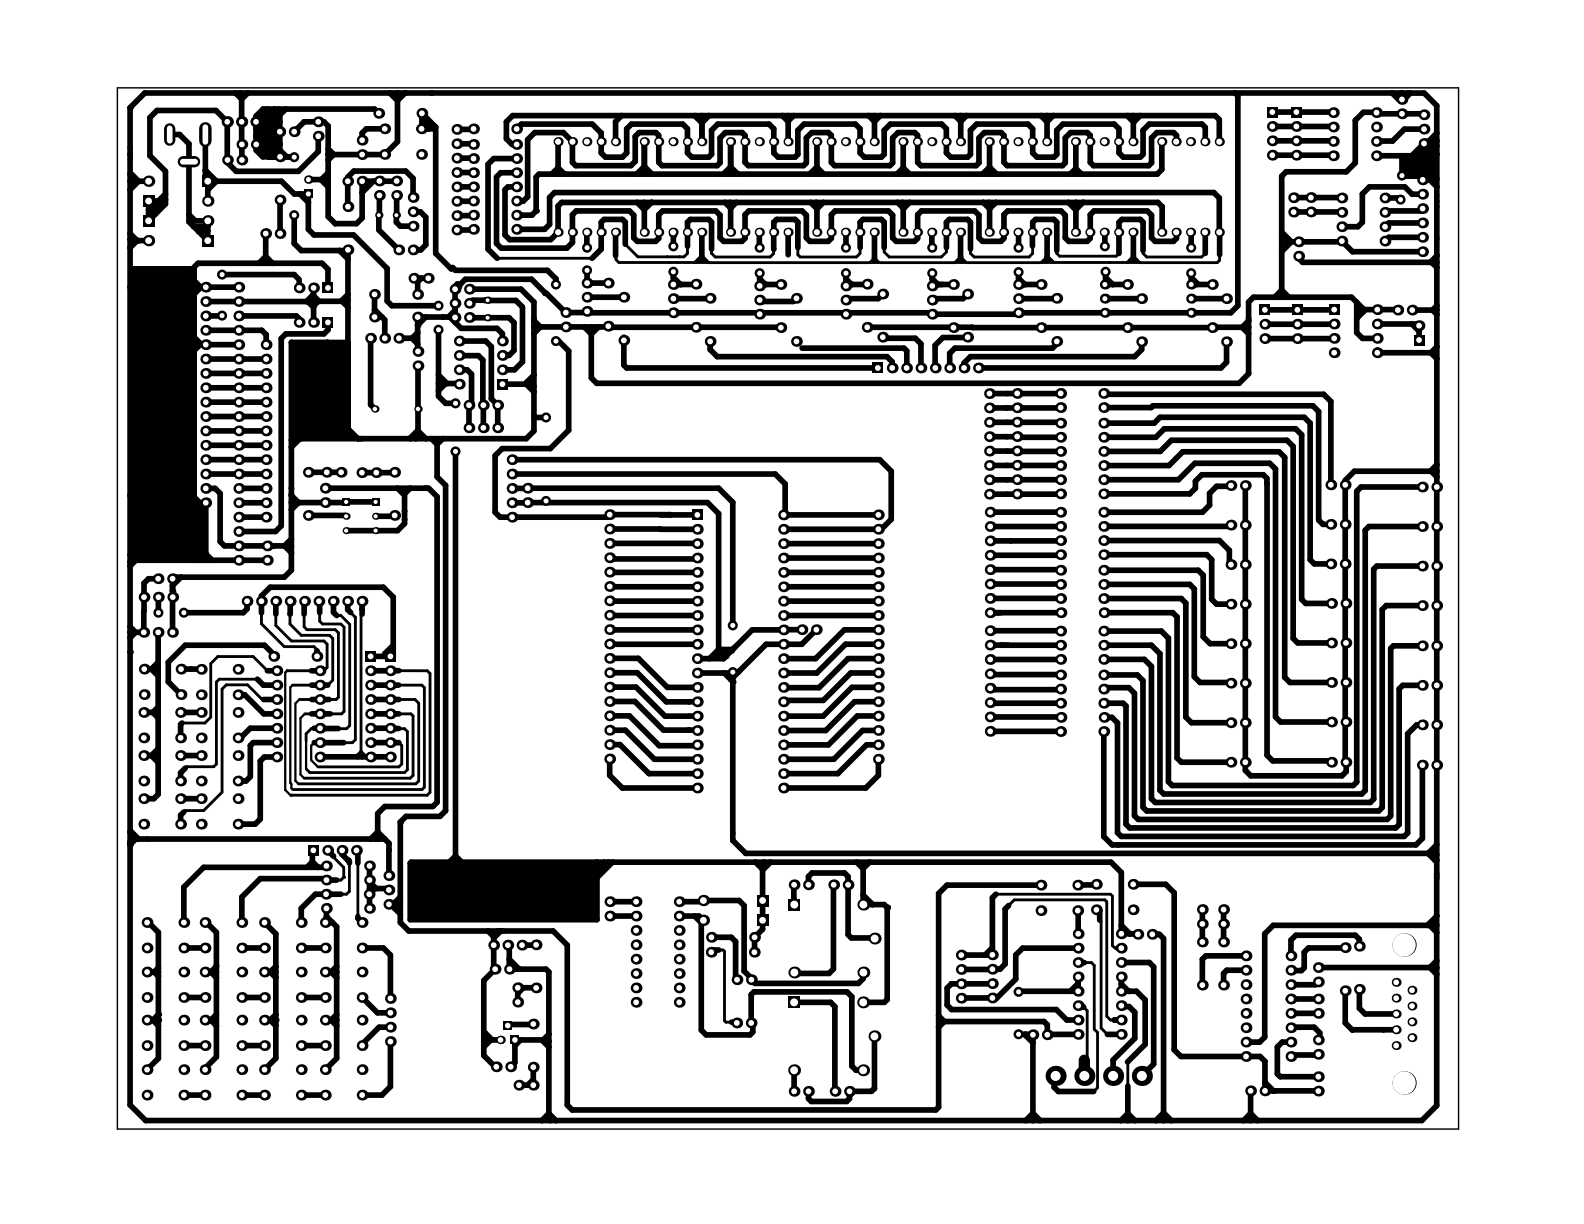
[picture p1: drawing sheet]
<svg xmlns="http://www.w3.org/2000/svg" width="279mm" height="216mm" viewBox="0 0 279 216" stroke-linecap="round" stroke-linejoin="round" font-family="sans-serif">
<path d="M20.7 15.5h236.6v183.7h-236.6zM25.3 117.9l-.2 .1" fill="none" stroke="#000" stroke-width=".25"/>
<g fill="none" stroke="#000" stroke-width="1">
<path d="M41.5 16.4l1.1 1.1 1.1-1.1M42.4 16.4l.2 .2 .1 11.6M47.2 19.2v.3l-2 2h4.2M48.4 19.2v.3l-3.2 3.3M49.2 19.2v.5l-1.8 1.8M50.4 19.2l-2.2 2.3M66.8 20l-.7-.8h-19.7l-1.2 1.3v5M68.8 16.4l1.3 1.3 1.4-1.3M70.1 16.4v8.6l-2.3 2.3-9.9-.1M76.1 16.4l.1 .1M217.8 16.4l.5 .5v37l-1.2 1.3h-37.4l-.3 .2h-15l-.2-.2h-15M224.4 19.8h10.9"/>
<path d="M242.9 19.8v.3h7.9M242.9 19.8h-2.4l-1.4 1.4v7.5l-1.6 1.6h-10.6l-.8 .8v11.3M245.5 16.4l1.2 1.1h1l1.1-1.1M247.3 16.4v1.1l1.1-1.1M247.3 16.4h.1M22.9 28v-9l2.6-2.6h225.7l2.2 2.2v15.9M22.9 28.2v166.7l2.8 2.8h225.1l2.6-2.7v-160.4M22.9 30.7h.3l1.2 1.3-1.5 1.5M22.9 27.2h.1M22.9 32h3.3M26.2 37.7h1.2M27.4 37.7h.1"/>
<path d="M29.2 35.2l-1.8 1.8h-1.2M29.2 34.2l-3 3M29.9 23.7h1.8l1.6 1.7v13.7l3.4 3.3v-3.4h-2.3l-1.1-1.1M34.2 40h2.5M36.2 30l2 2-1.5 1.5M36.2 23.7v7.8l.5 .5M36.7 32v3.5M36.7 32h13l2.2 2.2h2.5v6.2l1 1h7l5.9 6v5.7l.8 .8h8.2M42.6 25.4l.1 .1M45.2 24l3.5 3.5h1l-1.5-1.5h-1.8l1.7 1.7M45.2 25.5l2.2 2.2h4.5M45.2 25.5v1l1.1 1.2h5.1"/>
<path d="M48.4 25.5l2 2v.2M49.4 25.4l-.1 .1h-4.1M49.4 20.3v7.4M49.4 35.3v5.9M51.9 23.2l1.7-1.7h3.5l.8 .7v16l1.2 1.2M51.9 38v4.9l1.2 1.3h8.1l.2-.1v16.3h-10M52.9 34.2l1.5 1.5M54.4 31.7h3.5M56.1 24v2.7l-3.5 3.5h-10.9l-1.6-1.5v-7.2l-2-2h-10.4l-1.3 1.2v6.8l2.8 2.7v5.8l-3 3v-3.5h1.7M57.9 30.5l-1.2 1.2 1.2 1.3M57.9 26.3l1 1M58.8 27.3l-.9 .9"/>
<path d="M59.1 39.4v.1M65.9 32l-2 2M66.8 31.9h.1M66.9 34.5l-.1 6.1 3.5 3.5M67.9 22.7h-3.3l-.7 .8v1.2M70 31.9l-6.1 .1v6.5l-1 1h-3.8M70 34.5l-.1 4.7 .7 .7h2.3M72.9 34.8v-3.3l-1.3-1.3h-9.2l-1.1 1.1 .1 5.2M72.9 37.4h1.2l1 .9v4.9l-.9 .9h-1.3M75.3 20.8v1.6l.3 .3v-.8l-.3-.3M76.9 22.4l-2.5-2.4v2.7M76.9 22.4l-.3 .3h-2.7"/>
<path d="M76.9 22.4v22.3l2.7 2.7 .2-.2 .5 .5h16.3l1.5 1.5v1M80.6 30.4l2.9 .1M80.6 33h2.9M80.6 25.4h2.8l.1 .1M80.6 27.9l2.9 .1M83.5 22.7l-2.9 .1M83.5 35.5h-2.9M83.5 38h-2.9M91.1 33h-1.5l-.5 .5v7.9l.8 .9h7.2l1.3-1.3v-4.7l.7-.6h105.2l.7 .7v4.6M91.1 30.5h-2.8l-.7 .7v11.7l.8 .9h11.6l1-1v-4.9l.6-.7h9.4l.8 .8v3.9l.6 .7h3.3l.5-.6v-4.1l.7-.7h9.4l.7 .8v3.9l.6 .7h3.3l.5-.6v-4.1l.7-.7h9.4l.7 .8v3.9l.7 .7h3.2l.5-.6v-4.1l.7-.7h9.4l.8 .8v3.9l.6 .7h3.2l.6-.6v-1M91.1 28h-4l-1 1v14.9l1.6 1.7M91.1 22.7l.9-.8h12.5l1.5 1.6"/>
<path d="M97.3 30.7l1.1-1.1 1.2 1.1M98.4 25v5.6M106 23.5v3.5l.8 .7h3l.7-.7v-4.3l.9-.8h9l.9 .8v4.3l.7 .7h3l.5-.5v-4.2l1.1-1.1h9l.9 .8v4.3l.7 .7h3l.5-.5v-4.2l1.1-1.1h9.1l.8 .8v4.3l.8 .7h3l.5-.5v-4.2l1.1-1.1h9l.8 .8v2.3M106 23.5h.1M109.6 20.4l-1 1v3.6M112.4 35.7l1.3 1.3 1.2-1.3M113.5 35.7l.2 .1v5.2M113.7 25v5.6l-.2 .1M113.7 29.4l-1.4 1.3M113.7 29.4l1.3 1.3M113.7 25v4.4M122.5 20.4l1.3 1.3 1.2-1.3"/>
<path d="M123.8 20.4v4.6M123.8 21.4v3.6M127.9 35.7l1 1 1-1M128.8 35.7l.1 .1v5.2M128.9 29.4l1.1 1.2v.1M128.9 29.4l-1.3 1.3M128.9 25v5.6l-.1 .1M128.9 29.4h.1M138 20.4l1 1M139 20.4v4.6M140 20.4l-1 1M143 35.7l1.1 1.1"/>
<path d="M144 35.7l.1 .1v5.2M144.1 29.5h.1M144.1 29.5l1.2 1.2M144.1 29.5l-1.3 1.2M144.1 36.8h.1M144.1 25v5.6l-.1 .1M145.2 35.7l-1.1 1.1M153.2 20.4l1 1 1.1-1M154.2 20.4v4.6M158.2 30.7l1.1-1.1 1.1 1.1M158.3 35.7l1 1 1.1-1M159.2 35.7l.1 .1v5.2"/>
<path d="M159.3 25v5.6l-.1 .1M161.9 25v-1.1l-.5-.5h-3l-.9 .9v4.4l-.5 .5h-9.8l-.6-.6v-4.7l-.5-.5h-2.9l-1 .9v4.4l-.5 .5h-9.7l-.6-.6v-4.7l-.5-.5h-2.9l-1 .9v4.4l-.5 .5h-9.7l-.6-.6v-4.7l-.5-.5h-3l-.7 .7v4.4l-.7 .7h-9.7l-.6-.6v-3.6l-1.6-1.6h-5.1l-1.2 1.2v10.1l-.8 .8h-1.2M161.9 25v3.6l.5 .6h9.8l.5-.5v-4.4l.9-.9h3l.5 .5v4.7l.6 .6h9.7l.5-.5v-4.4l.9-.9h3l.5 .5v4.7l.6 .6h9.7l.5-.5v-4.4l1-.9h2.9l.5 .5v1.1M166.9 25v2l.8 .7h3l.5-.5v-4.2l1.1-1.1h9l.8 .8 .1 4.3 .7 .7h3l.5-.5v-4.2l1.1-1.1h9l.9 .8v4.3l.7 .7h3l.5-.5v-4.2l1.1-1.1h9.3l.6 .6v2.5M168.4 20.4l1.1 1 1-1M169.4 20.4l.1 4.6M173.3 30.7l1.2-1.2 1.3 1.2M173.4 35.7l1.2 1.1 1.1-1.1M174.4 35.7l.2 .1v5.2M174.5 25v5.6l-.1 .1M183.7 20.4l1 1.1 1.1-1.1M184.7 20.4v4.6"/>
<path d="M188.4 35.7l1.3 1.3 1.3-1.3M188.8 30.7l1-1 1 1M189.8 25v5.6l-.2 .1M189.8 35.7v5.3M198.9 20.4l1 1.1 1.2-1.1M199.9 20.4v4.6M204.9 25v4.9l-.8 .8h-109l-.5 .5v6l-.8 .8h-2.7M215.1 25v-3.9l-.7-.7h-124l-1.1 1.1v3l1 1h.8M224.4 24.8l10.9 .1M224.4 22.3h10.9M224.4 27.4h10.9M228.2 34.9h8.5"/>
<path d="M228.2 37.4l8.5 .1M242.8 27.5h10.4M244.3 34.9h3l-.3 .3M247.3 27.5v3.5h2.9l.7 .7h2.4l.1-.1M247.3 27.5h.1M250.7 31.5h.1M250.9 34.3h-1.8l-1.3-1.3h-6.2l-1.3 1.2v5l-.8 .8h-2.8M250.9 36.8l-.4 .4h-6l-.2 .3M250.9 39.3h-5.9l-.7 .7M251.2 25.3v2.1l.1 .1M251.2 25.3l.4 .4h1.8M251.2 25.3h.4"/>
<path d="M251.2 22.8h-3.5l-2.1 2.1h-2.7M251.2 25.5l2 2M251.2 25.6l-1.9 1.9M251.2 26.6l.8 .9M251.2 26.8l-.7 .7M251.2 25.3l-2.2 2.2M252.2 26.4l.7-.7v1l.5 .5-.2 .3M252.2 31.7l1.2 1.3M253.4 23.5l-1.3 1.4 1.3-.1M22.9 50.7h.1M22.9 42.2l.3 .2h3M22.9 41.2l1.3 1.2-1.3 1.3"/>
<path d="M34.2 47.2l.7-.8h21.9l1 1.1v3.3M34.2 49.4l1.2 1.3M34.4 59.7l1.2 1.1M34.5 50.7h-.1M34.5 50.7h7.6M35.5 50.7l-1.1 1M36.3 53.2h18.8l.2 .2M36.3 58.3h9.9l.7 .7v1.8M36.7 40.7h-1.5l-.2 .1M39.2 55.7h-2.9M39.2 48.4h12.7l.9 .9M42.1 55.7h10.2l.5 .5v.7"/>
<path d="M45.7 46.4l1.2-1.2 1.2 1.2M46.9 41.2v5.2M52.8 49.7v1.1M54.3 53.2l1 1M55.3 50.8v6.1M56.1 53.1l-.8 .9M56.3 53.1l-1-.9h-.2l-1.1 1M57.7 57l.1-.1v1.3l-.7 .7h-6.7l-.8 .8v33l-1 1.1h-6.5M59.9 44.2l1.5 1.5M60.4 53.1l1 1.1M61.4 52.9l-.2 .2h-5.9M61.4 51.9l-1.2 1.2"/>
<path d="M65.4 59.7v11.7l.7 .7M66.1 54.7l1.8 1.7v3.3M66.1 51.9v3.8M66.6 55.9h.8M70.4 59.7h3.2M73.7 55.7v6.3M73.7 55.9l6.6 .1M73.7 49.7v2.2M73.7 58.7l-1 1 1 1M74.3 49.1l-.6 .6M75.1 55.9l-1.4 1.5M75.5 49.1h-2.5l.7 .6"/>
<path d="M77.3 53.9h.1M77.4 58.2v11.7l1.2 1.2h1.7M79.3 55.9l2 2h6.4l.9 1v1.3M80.2 53.4l.1 .1M80.3 54.7l-1.2 1.2M80.3 54.4l-.1 .4M80.6 40.6h2.8M82.8 53.5l.6-.5h7.6l1.2 1.2v9.6l-1.5 1.4h-2.1M82.8 51h9.1l2.3 2.3v22.7l-1.4 1.4h-41.2l-.2 .2M83 56h6.8l.9 .9v4.9l-.9 .9h-1.2M91.1 40.4h5l.8-.8v-4.8l.9-.8h116.3l1 .9v6.1M94.2 56.5l1.1 1.2-1.1 1.1"/>
<path d="M99.8 55.2l-3.4-3.5h-.2l-2.4-2.4h-11.7l-1 1v.2l-.4-.4-.4 .4v6.3M103.1 57.7l1.2 1.2 1.2-1.2M103.5 41l.1 2.7M103.5 49.4h.1M103.6 54.9l-.3 .2h-3.5M103.6 47.7v1.7M103.6 49.4l-.1 .1M103.6 55.2h45.4l.2 .2M103.6 52.4h6.4M103.6 49.9h3.7M107.3 57.5l-.1 .2h-13M108 57.7h30"/>
<path d="M108.6 41v4.1M110 59.5v4.9l.5 .5h44.3M110.3 43.1v-3.9l-.5-.5h-3.3l-.5 .5v4.7l-1.6 1.7M118.5 41.3l.3 .2v1.9M118.5 41.3h.1M118.7 41l-.2 .3M118.8 47.9v2.3l4-.1M118.8 48.9l1.2 1.3M121.3 41h.1M121.3 43.4v-4.2l.5-.5h3.2l.5 .5v4.7M123.8 45.3v.6M124 41.2l-.2-.2v4.2"/>
<path d="M125.3 52.6l-6.5 .1M133.9 41.1l.1 .1M133.9 41l.1 2.7M134 41.2h.1M134 48.2h.1M134 48.2v2.2M134 50.2h3.7M134 49.2l1 1M139.2 41.2l-.2-.2v3.9M140.5 52.6l-.6 .6h-5.4l-.5-.5M140.7 43.7v-4.5l-.5-.5h-3.2l-.5 .5v4.7M149.1 41l.1 2.7"/>
<path d="M149.2 50.4h.1M149.2 49.2l1 1M149.2 48.2v2.2M151.7 41h.1M151.7 43.7v-4.5l.5-.5h3.3l.5 .5v4.5M153 57.7h67.2M153 50.1l-3.8 .1M153 57.7h.1M154.2 45.5v.5M154.5 41.2l-.3-.2v4.4M155.7 59.5l.2 .2h5.5l1 1v4.2M155.7 51.9l-.8 .8h-5.7"/>
<path d="M161.9 41v-3.1l.6-.7h9.4l.8 .8v3.9l.6 .7h3.2l.6-.6v-4.1l.7-.7h9.4l.7 .8v3.9l.6 .7h3.3l.5-.6v-4.1l.7-.7h9.4l.7 .8v3.9l.6 .7h3.3l.5-.6v-1M164.2 41.2l.2-.3v2.8M164.2 41.2h.1M164.4 48.2v2.2M164.4 50.2h3.8M164.4 49.2l1 1M166.9 41h.1M166.9 43.7v-4.5l.5-.5h3.3l.5 .5v4.7M169.4 45.9h.1M169.4 41v4.9M169.5 41h.1M170.6 59.5h-4.3l-1.4 1.4 .1 4"/>
<path d="M170.7 51.9l-.8 .8h-5.5M179.6 41l-.2 .2 .3 .2M179.7 41.4v2.3M179.7 47.9v2.3h4M179.7 49.1l1.1 1.1M179.7 41.4h.1M182.1 41v2.4M182.2 41v-1.8l.5-.5h3.2l.5 .5v5M184.7 45.3v.6M184.9 41.2l-.2-.2v4.2M186.4 52.6l-6.7 .1M194.8 41l.1 .2v2.2"/>
<path d="M194.9 52.7h6.5M195 47.9v2.2l-.1 .1h4M195 48.9l1.3 1.3M199.9 41v4.7M201.6 44.2v-5l-.5-.5h-3.2l-.5 .5v5.5M210 41l.1 .1v2.6M210.1 50.2h3.8M210.1 49.5v-.6l1 1v.3M210.1 52.7h6.2M212.6 41v3.7M215.1 41v3.9M220.2 56.6l-1.1 1.1 1.1 1.2"/>
<path d="M224.8 52.4l1.3-1.2 1.2 1.2M226.1 40.9l1.7 1.8-1.7 1.7M229.1 45.2v.4l.7 .7h23.6M235.3 57.2h-12.2M235.3 54.6l-12.2 .1M235.3 59.7h-12.2M239.3 54.7h7.3M239.3 53.3v5.4l1 1h2.6M239.3 56.2l1.3-1.3v-.3l-2.2-2.2h-17.3l-.9 .9v12.6l-1.6 1.7h-113.3l-1-.9v-9M242.9 57.2h7.1l.3 .2v2.6M249 57.2l1.3 1.2M250.3 41.9h-5.3l-.7 .6"/>
<path d="M250.5 41.9h.4M250.9 44.4h-12.3l-1.9-1.9-.1 .2h-10.5v9.2M252.5 46.3l.9 .9M253.4 54.7h-4.3M253.4 45.1l-1.1 1.2M253.4 53.9l-.7 .8 .7 .8M35.3 60.8l-1.4 1.4M36.3 73.5h10.6M36.3 70.9h10.6M36.3 63.3h10.6M36.3 76h10.6M36.3 78.5h10.6"/>
<path d="M36.3 65.9h10.6M36.3 68.4h10.6M42.1 60.8h-8.1l-.1 .1M51.4 60.4v40.2l-1.3 1.2h-19.7v9.7h.1M51.4 60.4h.1M52.9 77.4l-1.5 1.5M57.8 60.4h.1M61.4 75.6l1.7 1.8M73.7 75.9l-1.3 1.5M73.7 76l1.4 1.4M73.9 64.7l-.2-.2v12.5l-.3 .4M76.1 77.4l1 1 1-1"/>
<path d="M76.9 77.4l.2 .2v6.5l1.5 1.5v57.4l-1 1h-6l-1 1v17.7l1.5 1.5h25.5l2.5 2.5v28.2l.8 .9h64.2l.5-.5v-37.7l1.4-1.5h16.6M77.4 67.6h3.5l.1 .2M77.4 66.2l1.4 1.4M78.6 67.6l-1.2 1.3M80.3 79.6v71.4M81 62.7h3.4l.8 .8 .1 12M81 65.2h1.4l.8 .8v5l-.5 .5v4M81 60.2h4.7l1 .9v9.2l1.1 1.2v4M88.6 67.8h5.2l.4 .3M94.2 66.2l-1.4 1.3v.3l1.4 1.3M94.2 73.4l.2 .2h1.9M98.1 60.2h.5l1.7 1.7v14l-3.2 3.2h-8.5l-1.3 1.3v10l.9 .8h18.9l.4-.4h10.8"/>
<path d="M125.3 60.2v1.5l1.2 1.2h30l.9 .9v1.1M141.5 61.4h18l.5 .5-.1 3M174.5 79.6h12.6M174.5 77l12.6 .1M174.5 69.4h12.6M174.5 72h12.4M174.5 74.5h12.4l.2 .1M177.6 71.9v.1M186.4 60.2v.5l-.7 .7h-17.3l-.9 .9v2.6M194.7 71.9h8.4l.3-.3h28.2l1 1v19.1l.8 .8h1.3M194.7 69.5h38.8l1.2 1.3v14.7M194.7 74.6h8.9l1-1h25.5l1 1v24.1l.7 .8h2.9"/>
<path d="M194.7 77.1h9.2l1.5-1.5h23.1l1.1 1.1v29l.7 .7h4.6M194.7 79.6h10l1.9-1.9h20.4l1.1 1v33.9l.8 .8h6M201.4 60.3v1.4l-1.3 1.2h-28.9l-1.1 1.1v.9M216.3 60.3v3.6l-.9 1h-42.8M242.9 61.7l.4 .4M242.9 62.2h9.5M252.4 62.2l1 1.1M253.4 61.2l-1 1M22.9 97.8l1 1-1 1M33.7 87.1l1.6 1.6M33.9 88.1l.6 .6h1.8v10.1M36.3 86.1h1.6l.9 .9v8.5l.8 .8h11.8"/>
<path d="M36.3 83.6h10.6M36.3 81.1h10.6M36.3 97.6l-1.2 1.2M36.3 97.7l1.1 1.1M42.1 91.2h4.8M42.1 88.7h4.8M42.1 86.1h4.8M47.2 98.8h-24l-.3 .3M48.4 96.3h.1M51.4 95.1l-1.2 1.2 1.2 1.2M51.4 87.4l1.2 1.2-1.2 1.3M51.4 86.1v.1"/>
<path d="M54.4 90.9h6.5l.2 .2M54.4 83.3h5.7M57.4 86.1h18.2l1.5 1.5v53.9l-.7 .8h-8.5l-1.3 1.2v4.5M66.3 88.5h-5.2l-.2 .1h-9.5M66.3 91.1h3.1M69.6 83.3l-5.8 .1M70.1 86.1l1 1M71.4 90.2h.1M71.4 91.6h.1M72.4 86.1l-1 1v5.3l-1.3 1.2h-9M90.3 88.7l34.5-.1 2 2v25.4h.7l.1 .2M90.3 86.2l36.5-.1 2.5 2.5v21.7"/>
<path d="M90.3 83.6h46.4l1.8 1.8v5.2l-.3 .2h16.7M90.3 81.1h64.9l2 2v8.5l-1.7 1.8h-17.3M107.5 95.8l15.5 .1M107.5 98.4l.3 .2h15l.2-.2M107.5 93.3l15.5 .1M122.7 90.6l.3 .2h-6.5M138.2 98.4h16.7M154.9 95.9h-16.7M154.9 93.4h.1M154.9 98.4h.1M174.5 82.1h12.8M174.7 90.3l12.4 .1"/>
<path d="M179.4 84.6h.1M187.1 87.1l-12.6 .1M187.1 97.8l-.1 .1h-12.3M187.1 95.3l-12.4 .1M187.1 84.6h-12.6M187.1 92.9h-12.4M187.3 82.1h.1M194.7 95.3h20.4l1.7 1.8v2.2l.3 .3M194.7 87.1h15.2l1-1v-1.2l1.1-1.2h10.8l.7 .7v48.8l1 1h10.1l.3 .3M194.7 84.6h13.2l2.9-2.9h13.2l1 1v43.8l.9 .9h9M194.7 97.8h18.2l.8 .9v7l.9 .9h2.5M194.9 82.1h11.3l2.4-2.4h17l1 1v38.8l.9 .9h7.4"/>
<path d="M217.1 85.6l-.1 .2h-2.4l-1.2 1.2v2.1l-1.3 1.3h-17.4M217.1 92.6l-.2 .3h-22.2M223.5 85.3h.1M250.9 85.9h-10.8l-.8 .8v51.2l-.6 .7h-31.9l-.7-.7v-25.3l-1.2-1.3h-10M250.9 99.8h-8l-.6 .6v40.5l-.6 .6h-37.9l-.7-.6v-23.3l-1.2-1.3h-7.2M250.9 92.9h-9.4l-.7 .6v45.9l-.6 .6h-34.9l-.7-.6v-24.1l-1.5-1.5h-8.2M252.4 83.1l1 1M253.4 83.1h-14.5l-1.6 1.6v49.6l.2 .2v1.6l-.8 .7h-16.1l-.9-.9v-50.3M253.4 85.9h.1M253.4 82l-1.1 1.1M22.9 110.6l1 .9-1 1M25.4 118l2.5 .1"/>
<path d="M27.9 111.5v28.6l-.8 .8h-1.7M27.9 102.1h-1.7l-.8 .8v8.6l-2.5 .1M27.9 116.8l-1.2 1.2 1.2 1.2M27.9 105.3v2.8M28 111.5l-.1 .1M31.9 118l3.6 .1M31.9 101.8l-1.5 1.5M32.7 118h.1M33.7 118h.1M43.6 106v1.4l-.7 .7h-10.5M45.4 119.8l1.1 1h2.3M46.1 108.1v-3l1.6-1.5h19.9l1.8 1.7v10.5h-4"/>
<path d="M47.2 118.3h1.6M48.3 115.8v-.3l-1.6-1.7h-14l-3 3v3.5l2.2 2.2M48.7 106v2.3M51.2 106l-.1 2.3M53.7 106l-.1 2.3M55.9 114.8v1M56.3 106l.1 .1v2M56.5 118.3h-.1M56.9 118.3h-2M58.8 106v2l.6 .6M61.3 106v1.5l.5 .5M63.9 107.4h.1"/>
<path d="M63.9 106v2.3M69.4 113.8l-1.5 1.5v.5M70.4 118.3h-5M107.5 113.6h15.5l-.2 .2M107.5 106h15.5M107.5 103.5h15.5M107.5 111.1h15.5M107.5 108.5l15.5 .1-.2 .2M107.5 100.9l15.5 .1M107.5 116.1h5.1l5.1 5.1h5.3M107.5 118.7h4.9l5.1 5.1h5.5M123 116.2h4.6"/>
<path d="M126.8 114.6l1.2 1.2M126.8 114.6l-1.7 1.6M126.8 114.6h2.4M127.8 118.7l1.5 1.5M129.3 118.6v29.6l2.2 2.3h121.7l.2 .2M129.3 118.6l-.2 .1h-6.1M129.3 118.6h.9M138.2 103.5h16.7M138.2 108.6h16.7M141.5 111.1h-8.8l-5.1 5.1M144 111.1l-2.6 2.5h-6.3l-6.2 6.3M154.9 111.1h-6l-5 5.1h-5.7"/>
<path d="M154.9 118.7h-4.8l-4.9 4.8h-6.7l-.3 .3M154.9 106h-16.7M154.9 103.5h.1M154.9 113.6h-5.7l-5.1 5.1h-5.9M154.9 116.2h-5.3l-5.1 5.1-6.3-.1M154.9 108.6h.1M154.9 101h-16.7M174.7 113.8h3.1M174.7 111.3h12.6M174.7 105.5l12.4 .1M174.7 118.9l.1 .1 12.3 .1M174.7 103l12.4 .1"/>
<path d="M174.7 100.5h12.3l.1 .1M175.9 108.1h.1M176.7 113.8h10.6M187.1 116.3h-12.4M187.2 108.1h-12.5M194.7 105.6h13.7l.8 .8v20.1l1 1h6.9M194.7 103.1h15.2l.8 .8v15.5l1 1h5.3l.1 .1M194.7 100.6h16.7l.8 .9v10.8l1.3 1.2h3.6M194.8 108.1h12.1l.7 .7v24.9l.8 .8h8.7M250.9 113.9h-5.1l-.5 .5v29.5l-.6 .6h-43.9l-.7-.6v-21.6l-1-1h-4.4M250.9 106.8h-6.4l-.7 .7v34.9l-.6 .6h-40.9l-.7-.6v-22.3l-1-1h-5.9M25.4 125.7h2.4"/>
<path d="M25.4 133.3h2.5M27.9 133.3h.1M27.9 124.7l-1 1 1 .8M27.9 132.1l-1.2 1.2 1.2 1.2M31.9 125.7h3.6M31.9 133.3h3.6M32.1 127.5l-.2 .3v2.4M32.7 135.5l-.8 .8v1.5M42 122.6h1.2l3.3 3.3h2.3M48.7 123.3l.1 .1h-2.3M48.8 128.5h-4.7l-1.5 1.5h-.4l-.2 .2M48.8 131h-4.1l-.5 .5v5.5l-.8 .8h-1.4"/>
<path d="M48.8 133.5h-2.2l-.7 .7v10.3l-.9 .9h-3M55 120.8h2.8M55 125.9h3.3M55 123.4h3M55.4 128.5h4.3M55.4 131h5.2M56.4 133.5h13M65.3 133.5h.1M65.4 128.5h4.9M65.4 125.9h5M65.4 131h5M65.4 120.8h4.9"/>
<path d="M65.4 123.4h5M107.5 133.9v2.9l2.3 2.2h13.2M107.5 126.3h3.5l5.3 5.2h6.6l.1-.1M107.5 123.7h4.5l5 5.1 6 .1M107.5 128.8h2.8l5.1 5.1h7.6l-.1-.1M107.5 131.3h1.9l5.1 5.2h8.5M107.5 121.2h4.7l5.1 5.1h5.7M121.5 123.8h.1M154.9 126.3h.1M154.9 126.3h-3.7l-5.1 5.1h-7.9M154.9 128.8h-2.7l-5.1 5.1h-8.9M154.9 131.4h-2l-5.1 5.1h-9.6"/>
<path d="M154.9 133.9v2.9l-2.2 2.2h-14.5M154.9 121.2h-4.6l-5.1 5.1h-7M154.9 123.8h-4.2l-5 5.1h-7.5M174.7 123.9l.1 .1h12M174.7 126.5h12.5M174.7 121.6h12.3M174.7 129h12.1M194.7 129v18.6l1.5 1.4h53.6l1.1-1.1v-12.9h-.4M194.8 126.5h1.3l1 1v19.4l.7 .6h49.9l.6-.6v-17.5l1.6-1.5h1M250.9 120.9h-3.5l-.6 .6v23.9l-.6 .6h-46.9l-.7-.6v-20.9l-.5-.5h-3.7M22.9 146.8h.3l1.2 1.2M22.9 149h.1"/>
<path d="M23.9 148l-1 1M31.9 140.9h3.6M32.4 143.2l-.5 .6v1.6M55.1 150.2v2.7M55.1 152l-1 1M55.1 152l1 1M56.1 152.9v.1M57.3 153h-21.4l-3.5 3.5v6.2M57.8 150l1 1M59.4 155.2h-1.8l-.3-.2h-11.4l-3.2 3.2v4.5M60.1 157.7h-4.5l-2.5 2.5v2.5M60.3 150v.7l1.3 1.3v.2"/>
<path d="M62.7 150.2l-.1 .1M62.9 150l.2 .2v2M65.2 152.7v7.5M65.2 156.7h3.1l.3 .3M65.2 155.5l1.2 1.2M65.4 148l1.2-1.2 2 1.9v5.7M66.1 156.7l-1 1M66.6 147.7l-.2 .3M67.9 148h-44.5l-.5 .5M68.3 159.5h2.1M68.6 150h.1M70.6 158.2l-1 1v1l1 1"/>
<path d="M80.3 151l-1 1.1M80.3 151l1.1 1.1M105.3 152.1v10.1h-32.9v-10l.1-.1h123.5l1.8 1.8v10.8h2.8l.1 .1M106.5 152.1l-1.2 1.2M107.3 152.1v.1l-3 3h.6l3.1-3.1M107.6 159h4.6M119.8 159h4.1l.2-.2h6.3l.9 .9v11.6l1.2 1.3v.2l.7 .7h18.2l.9-.9v-1.1M133.2 152.1l1.3 1.2M134.7 152.1l-.2 .2v11.6l-1.4 1.4v2.7M135.9 152.1l-1.4 1.4M140 156.1l.1 2.5M142.6 156.1v-1.5l.6-.6h5.8l.6 .6v10.3l.6 .5h4l.1 .2"/>
<path d="M147 156.1v14.8l-.8 .8h-6.1M151.1 152.1l1.2 1.1M152.3 157.9l1.6 1.7M152.3 159.6h3.7l.5 .5v16.2l-.5 .5h-3.7M153.4 152.1l-1.1 1.1v5.4M175.7 157.7l-.7 .7v10l-5.4 .1M177.9 159.7l-.6 .7v9.6l-.9 1h-6.8M190.2 156.1h3.7M199.9 156h5.7l1.5 1.5v27.7l1.2 1.2h14l.8 .8v5.2l9.7 .1M253.4 149l-1.5 1.5 1.2 1.2h.3M25.9 162.7h.3l1.7 1.8v22.2l-2 2M25.9 179.9h2"/>
<path d="M25.9 171.5h2M27.9 178.9l-1 1 1 1M27.9 170.7l-.7 .8 .7 .7M32.4 175.9h3.8M32.4 167.2h3.8M36.2 162.7h.2l1.8 1.8v21.9l-2 2v.3M36.2 179.9h1.7M36.2 171.5h2M38.2 178.9l-1 1 1 1M38.2 170.5l-1 1 1 1M42.7 175.9h4M42.7 167.2h4"/>
<path d="M46.7 179.9h2M46.7 162.7l2 2v22l-2 2M46.7 171.5h2M48.7 178.9l-1 1 1 1M48.7 170.5l-1 1 1 1M53.1 175.9h4.3M53.1 167.2h4.3M57.4 179.9h2M57.4 171.5h2M57.6 160.2v2.3l-.2 .2h1.2M57.6 161.7l1.8 1.8v23.2l-2 2M59.4 178.9l-1 1 1 1"/>
<path d="M59.4 170.5l-1 1 1 1M63.1 161.7v.3l.8 .7M63.9 167.2h3.7l1.3 1.3v7.6M63.9 175.9l2.7 2.8h2.3M86.1 164.2l1 1M86.9 166.5l.2 .2M87.1 165.5h.1M87.8 164.2l-.7 .8v5.7l.2 .3-2 2v13.2l2 1.9M88.3 164.2l-1.2 1.3M89.6 166.7l.2 .3v4M89.8 169.2l1.8 1.8M89.9 171h6.4l.5 .5v25.9l.3 .3"/>
<path d="M91.1 174.2l3 .1M91.3 174.2v2.6M92.3 174.2l-1 1M94.1 166.7h-2M107.6 161.6h4.6M119.8 161.6h3.5l.8 .7-.4 .4v19l.9 .8h7.7l.5-.5v-1.7l-.3-.3v-4.6l.5-.4h16.4l.9 .8v12.2l.7 .8h1.3M122.5 161.6l1.2 1.2M125.5 165.3h3.5l.8 .8v6.5l.2 .2M125.5 167.6h1.3M140.1 176.8h6.4l.8 .8v14.8M165.6 179.2l1 1M175 173.5h-7.2l-.7 .8v3l.8 .8h18.4l1.9 1.8h2"/>
<path d="M175 167.2l-1.3 1.3M190.2 169.8h.1M190.2 169.8h-.1M190.2 160.6v4.1M190.2 172.3v2.5h-10.4l-.1 .1M190.2 173.5l-1.4 1.3M190.2 169.8h1.1M190.4 177.6l-.2-.2h.7l.3 .3M190.5 167.2h-10.1l-1.2 1.3v4.2l-3.4 3.3-6.2 .1M193.9 160.6l.1 1.7M196.5 179.9h1.3M197.1 167.2h.7"/>
<path d="M197.8 177.4l.2 .2h1.2l1 .9v4.7l-3.9 3.8v2.8M197.8 172.3v2.5h2.7l1.5 1.6v7.8l-3.1 3.1M197.8 169.8h4.9l.8 .7v17.2l-2.1 2.1M197.8 173.6l1.3 1.2M197.8 163.2l1.5 1.5M203.2 164.8h1.3l.7 .8v32.1M212.1 160.9v5.3M215.8 160.4v5.8M219.8 171.1h-3.4l-.6 .6v2.1M219.8 168.6h-7.1l-.6 .6v4.6M227.2 176.2h5.3M227.7 178.7h5.3"/>
<path d="M232.5 170.7h20.9M232.5 173.2l-.5 .5h-4.3M237.3 174.8v5.6l1.2 1.3 7.8-.1M237.5 167.2h-6.7l-.7 .8v2.7l-.5 .5-1.9-.1M239.8 166.9v-1.2l-.7-.7h-10.5l-.9 .8v2.8M239.8 174.5v3.4l1 1h5.5M252.2 163.2l1.2 1.3M253.4 163.2h-28.8l-1.5 1.5v18.2l-.9 .9h-2.4M253.4 169.5l-1.2 1.2 1.2 1.2M253.4 161.6l-1.6 1.6M32.4 193.2h3.8M32.4 184.4h3.8"/>
<path d="M42.7 193.2h4M42.7 184.4h4M53.1 193.2h4.3M53.1 184.4h4.3M68.9 183.7v8l-1.5 1.5h-3.5M68.9 181.2h-2l-3 3v.2M85.3 183.4h3M85.3 182.2h.3l1.2 1.2M86.6 183.4l-1.3 1.3M89.8 180.7l3.9 .1M91.8 183.4l-1 1M93.7 188.4h.1"/>
<path d="M94.1 188.2v3.2h-2.6M94.1 190.4l-1 1M95.6 197.7l1.2-1.3 1.3 1.3M96.8 183.7l-.2-.3h-5.8v4l-.7 .8M96.8 182.4l-1 1v.3l1 1M129 180.3h1.3M140.1 188.8v3.7M142.6 192.5v1.3l.5 .5h6.2l.5-.5v-1.3M150.6 192.5l-.8 .7M154.2 182.8v9.2l-.5 .5h-3.9M166.6 180.2h17.6l.5 .6v1.7M166.6 180.2l-1 1"/>
<path d="M179.7 182.4l2.5 .1v15.2M180.9 182.4v.2l1.3 1.3M180.9 197.7l1.3-1.3 1.3 1.3M184.7 182.5h5.5M186.2 189.8l-.3 .2v1.8l.8 .7h6.2M190 182.3l.2 .2M190.2 182.5h-.1M191.5 189.5l-.2 .3M195.3 182.5h2.5M197.7 197.7l1.2-1.3 1.3 1.3M198.9 191.6v6.1M203.9 197.7l1.3-1.4 1.4 1.4"/>
<path d="M219.3 197.7l1.3-1.3 1.2 1.3M220.6 192.4v5.3M223.1 190.9l1.5 1.5M227.7 181.3l.1-.1h4l1 1v1.2M227.7 183.8h-1.5l-.9 .9v4.7l.5 .5h7M232.8 186.1h-4.8l-.3 .3M244 181.6h.1"/>
</g>
<g fill="#000">
<circle cx="22.9" cy="19" r=".5"/>
<circle cx="94.6" cy="37.2" r=".5"/>
<circle cx="24.2" cy="42.4" r=".5"/>
<circle cx="72.7" cy="59.7" r=".5"/>
<circle cx="73.7" cy="57.4" r=".5"/>
<circle cx="80.7" cy="50.1" r=".5"/>
<circle cx="118.8" cy="41.5" r=".5"/>
<circle cx="179.7" cy="47.9" r=".5"/>
<circle cx="78.1" cy="77.4" r=".5"/>
<circle cx="82.7" cy="75.5" r=".5"/>
<circle cx="85.3" cy="75.5" r=".5"/>
<circle cx="87.8" cy="75.5" r=".5"/>
<circle cx="52.6" cy="88.6" r=".5"/>
<circle cx="75.1" cy="86.1" r=".5"/>
<circle cx="107.5" cy="95.8" r=".5"/>
<circle cx="22.9" cy="115" r=".5"/>
<circle cx="30.4" cy="104.3" r=".5"/>
<circle cx="32.4" cy="108.1" r=".89"/>
<circle cx="45.4" cy="119.8" r=".25"/>
<circle cx="128" cy="115.8" r=".5"/>
<circle cx="129" cy="114.8" r=".5"/>
<circle cx="121.4" cy="128.8" r=".5"/>
<circle cx="129.3" cy="120.3" r=".5"/>
<circle cx="22.9" cy="149" r=".5"/>
<circle cx="22.9" cy="148.5" r=".5"/>
<circle cx="51.4" cy="140.3" r=".25"/>
<circle cx="60.6" cy="154.7" r=".25"/>
<circle cx="61.4" cy="151.7" r=".5"/>
<circle cx="65.4" cy="148" r=".5"/>
<circle cx="66.6" cy="148" r=".5"/>
<circle cx="70.6" cy="145" r=".5"/>
<circle cx="200.4" cy="156.1" r=".5"/>
<circle cx="25.9" cy="171.5" r=".5"/>
<circle cx="26.9" cy="179.9" r=".5"/>
<circle cx="27.9" cy="178.9" r=".5"/>
<circle cx="27.9" cy="179.9" r=".5"/>
<circle cx="32.4" cy="162.7" r=".5"/>
<circle cx="48.7" cy="179.9" r=".5"/>
<circle cx="53.1" cy="162.7" r=".5"/>
<circle cx="91.6" cy="171" r=".5"/>
<circle cx="152.3" cy="171.5" r=".5"/>
<circle cx="156.5" cy="160.1" r=".5"/>
<circle cx="196.5" cy="179.9" r=".5"/>
<circle cx="215.8" cy="166.2" r=".5"/>
<circle cx="36.2" cy="184.4" r=".5"/>
<circle cx="46.7" cy="184.4" r=".5"/>
<circle cx="57.4" cy="184.4" r=".5"/>
<circle cx="85.3" cy="183.4" r=".5"/>
</g>
<g fill="none" stroke="#000" stroke-width=".5">
<path d="M22.9 26h.1M22.9 28v.2M83.5 40.4l-.1 .2M87.7 45.6h16.7M108.7 45.2v.6l.5 .5h15.8M110.4 43.2l2.1 2.1h8.2l.6-.6v-1.2M117.7 45.3h.1M118.1 46.3h.1M119.5 46.3h.1M119.9 45.3h.1M121.3 43.4v.1M122.5 46.3l1-1h.5l1 1"/>
<path d="M123.8 45.2v.1l1 1M123.8 45.3l-1 1M125 46.3h28.5M136.5 43.9v.8l-.6 .6h-9.7l-.7-.6v-.8M139 44.9v.1M140.7 43.7v1.2l.4 .4h10l.6-.6v-1M151.7 43.7h.1M153.5 46.3h1.5M154.2 45.4v.1M154.2 45.5l-.7 .8M154.2 45.5l.8 .8M155 46.3h13.4l1.1-1 1 1h13.1"/>
<path d="M156 43.7v.7l.8 .9h9.3l.8-.9v-.7M168.4 46.3h2M182.1 43.4v1.3l-.6 .6h-9.7l-.6-.6v-.8M184.7 45.9h.8M185.9 46.3l-1.1-1.1-1.1 1.1h17.4M186.4 44.2v.5l.5 .5h10l.5-.5M195.7 46.3h.1M200.5 45.8l-.1 .1h-1.2M201.6 44.2v.5l.7 .6h9.7l.6-.6M215.1 44.9v1l-.4 .4h-13.6l-1.2-1.1-1.1 1.1M250.3 41.9h.2M253.2 41.9l.2 .2"/>
<path d="M45.4 119.8h-6.7l-.5 .5v14.5l-.5 .4h-4.8l-.2 .3M46.1 108.1v1.9l4 4.1h5.3l.5 .5M47.2 118.3l-2.5-2.5h-6.3l-1.2 1.3v9.4l-1.1 1h-4M48.7 108.3v2l2.7 2.8h5.7l.6 .5v4.1l-.6 .6M50.6 118.3h.1M50.7 118.3h4.2M51.1 108.3v1.8l2 2h5l.6 .5v7.4l-.9 .8M53.6 108.3v2.3l.5 .5h5l.6 .5v11.4l-.4 .4h-1.3M56.4 108.1v1.5l.5 .5h3.2l.6 .5v14.9l-.4 .4h-2M58.9 107.8v.3M59.4 108.6h.7l1.6 1.5v17.9l-.6 .5h-1.4M61.8 108l.9 .9v21.6l-.5 .5h-1.6"/>
<path d="M62.6 108.8h.1M63.9 108.3l-.2 .2v24.8l.2 .2M70.4 118.3h5l.5 .5v21l-.5 .5h-24.2M46.7 123.4h-.5l-2.5-2.6h-3.8l-.7 .7v18.2l-3.3 3.3h-3.2l-.3 .2M51.6 120.8h3.4M52.8 123.4h2.2M53.8 125.9h1.2M55.4 128.5h-.5l-.9 .9v1.3M62.9 133.2l.2 .3v-.4l.6-.6 .9 1M64.6 133.5h.1M70.3 120.8h4.1l.5 .5v17.6l-.5 .4h-22.8M70.4 123.4h2.8l.7 .6v13.8l-.5 .5h-20.8"/>
<path d="M70.4 128.5h1l.5 .5v6.8l-.5 .5h-16.8l-.5-.6M70.4 125.9h2.1l.4 .4v10.5l-.5 .5h-18.8M70.4 131l.5 .5v3.3l-.5 .5h-14.3M58.9 151.3h.1M58.9 151.3l1.7 1.7v1.7l-.5 .5h-.7M61.6 152.2v5l-.5 .5h-1M63.1 152.2v9.5M175.7 157.7h20.2l.3 .4v8.7l.5 .4M177.9 159.7l1-1h16l.3 .4v20.2l.7 .6h.6M126.8 167.6h.7l.3 .2v12.2l.2 .3h1M191.2 177.7l.6 .6v8.2M191.3 169.8h1.2l.5 .5v11.2l.6 .6v9.8l-.7 .6"/>
<path d="M194 162.3l.2 .2v18.8l1.1 1.2M198.9 187.3v4.3"/>
</g>
<path d="M253.4 34.5v.1M253.4 36.4v.1M253.4 35.5h.1M50.6 118.3l-.3 .3v20.7l.9 1M51.6 120.8l-.4 .4v16.9l.2 .2v.7l.2 .3M52.8 123.4l-.7 .7v13.6l.5 .6M53.8 125.9l-.8 .8v9.9l.6 .7M54 130.7v4.9l.1 .1M55.4 131l-.5 .5v2.6l1.2 1.2" fill="none" stroke="#000" stroke-width=".4"/>
<path d="M191.3 187v2.8" fill="none" stroke="#000" stroke-width="2"/>
<g fill="#000">
<path d="M45.2 21.5h4v3.7h-4z" fill-rule="evenodd"/>
<path d="M247.3 27.5h6.1v4h-6.1z" fill-rule="evenodd"/>
<path d="M51.8 60.8h9.6v16.3h-9.6z" fill-rule="evenodd"/>
<path d="M60.9 60.4h1v17h-1z" fill-rule="evenodd"/>
<path d="M22.7 46.9h12v51.9h-12z" fill-rule="evenodd"/>
<path d="M33.2 88.7h3.1v9.9h-3.1z" fill-rule="evenodd"/>
<path d="M72.9 152.2h31.9v10h-31.9z" fill-rule="evenodd"/>
</g>
<circle cx="32.4" cy="108.1" r=".44" fill="#fff"/>
<circle cx="27.9" cy="108.1" r=".89" fill="#000"/>
<circle cx="27.9" cy="108.1" r=".44" fill="#fff"/>
<circle cx="39.2" cy="48.4" r=".89" fill="#000"/>
<circle cx="39.2" cy="48.4" r=".44" fill="#fff"/>
<circle cx="103.6" cy="47.7" r=".89" fill="#000"/>
<circle cx="103.6" cy="47.7" r=".44" fill="#fff"/>
<circle cx="179.7" cy="182.4" r=".89" fill="#000"/>
<circle cx="179.7" cy="182.4" r=".44" fill="#fff"/>
<circle cx="179.7" cy="174.9" r=".89" fill="#000"/>
<circle cx="179.7" cy="174.9" r=".44" fill="#fff"/>
<circle cx="80.3" cy="79.6" r=".89" fill="#000"/>
<circle cx="80.3" cy="79.6" r=".44" fill="#fff"/>
<circle cx="210.1" cy="43.7" r=".89" fill="#000"/>
<circle cx="210.1" cy="43.7" r=".44" fill="#fff"/>
<circle cx="194.9" cy="43.4" r=".89" fill="#000"/>
<circle cx="194.9" cy="43.4" r=".44" fill="#fff"/>
<circle cx="149.2" cy="43.7" r=".89" fill="#000"/>
<circle cx="149.2" cy="43.7" r=".44" fill="#fff"/>
<circle cx="103.6" cy="43.7" r=".89" fill="#000"/>
<circle cx="103.6" cy="43.7" r=".44" fill="#fff"/>
<circle cx="77.4" cy="58.2" r=".89" fill="#000"/>
<circle cx="77.4" cy="58.2" r=".44" fill="#fff"/>
<circle cx="51.9" cy="27.7" r=".89" fill="#000"/>
<circle cx="51.9" cy="27.7" r=".44" fill="#fff"/>
<circle cx="51.9" cy="38" r=".89" fill="#000"/>
<circle cx="51.9" cy="38" r=".44" fill="#fff"/>
<circle cx="129.3" cy="118.6" r=".89" fill="#000"/>
<circle cx="129.3" cy="118.6" r=".44" fill="#fff"/>
<circle cx="129.3" cy="110.3" r=".89" fill="#000"/>
<circle cx="129.3" cy="110.3" r=".44" fill="#fff"/>
<circle cx="96.3" cy="73.6" r=".89" fill="#000"/>
<circle cx="96.3" cy="73.6" r=".44" fill="#fff"/>
<circle cx="96.3" cy="88.4" r=".89" fill="#000"/>
<circle cx="96.3" cy="88.4" r=".44" fill="#fff"/>
<circle cx="80.3" cy="71.1" r=".89" fill="#000"/>
<circle cx="80.3" cy="71.1" r=".44" fill="#fff"/>
<circle cx="77.3" cy="53.9" r=".89" fill="#000"/>
<circle cx="77.3" cy="53.9" r=".44" fill="#fff"/>
<circle cx="210.1" cy="48.2" r=".89" fill="#000"/>
<circle cx="210.1" cy="48.2" r=".44" fill="#fff"/>
<circle cx="195" cy="47.9" r=".89" fill="#000"/>
<circle cx="195" cy="47.9" r=".44" fill="#fff"/>
<circle cx="179.7" cy="43.7" r=".89" fill="#000"/>
<circle cx="179.7" cy="43.7" r=".44" fill="#fff"/>
<circle cx="179.7" cy="48" r=".89" fill="#000"/>
<circle cx="179.7" cy="48" r=".44" fill="#fff"/>
<circle cx="164.4" cy="43.7" r=".89" fill="#000"/>
<circle cx="164.4" cy="43.7" r=".44" fill="#fff"/>
<circle cx="164.4" cy="48.2" r=".89" fill="#000"/>
<circle cx="164.4" cy="48.2" r=".44" fill="#fff"/>
<circle cx="149.2" cy="48.2" r=".89" fill="#000"/>
<circle cx="149.2" cy="48.2" r=".44" fill="#fff"/>
<circle cx="118.8" cy="47.9" r=".89" fill="#000"/>
<circle cx="118.8" cy="47.9" r=".44" fill="#fff"/>
<circle cx="118.8" cy="43.4" r=".89" fill="#000"/>
<circle cx="118.8" cy="43.4" r=".44" fill="#fff"/>
<circle cx="134" cy="43.7" r=".89" fill="#000"/>
<circle cx="134" cy="43.7" r=".44" fill="#fff"/>
<circle cx="134" cy="48.2" r=".89" fill="#000"/>
<circle cx="134" cy="48.2" r=".44" fill="#fff"/>
<circle cx="98.1" cy="50.2" r=".89" fill="#000"/>
<circle cx="98.1" cy="50.2" r=".44" fill="#fff"/>
<circle cx="98.1" cy="60.2" r=".89" fill="#000"/>
<circle cx="98.1" cy="60.2" r=".44" fill="#fff"/>
<circle cx="247" cy="35.2" r=".89" fill="#000"/>
<circle cx="247" cy="35.2" r=".44" fill="#fff"/>
<circle cx="247.3" cy="31" r=".89" fill="#000"/>
<circle cx="247.3" cy="31" r=".44" fill="#fff"/>
<circle cx="39.2" cy="55.7" r=".89" fill="#000"/>
<circle cx="39.2" cy="55.7" r=".44" fill="#fff"/>
<circle cx="66.8" cy="38" r=".65" fill="#000"/>
<circle cx="66.8" cy="38" r=".35" fill="#fff"/>
<circle cx="61.1" cy="93.6" r=".62" fill="#000"/>
<circle cx="61.1" cy="93.6" r=".37" fill="#fff"/>
<circle cx="66.3" cy="93.6" r=".62" fill="#000"/>
<circle cx="66.3" cy="93.6" r=".37" fill="#fff"/>
<circle cx="86" cy="53" r=".65" fill="#000"/>
<circle cx="86" cy="53" r=".35" fill="#fff"/>
<circle cx="249.1" cy="174.7" r=".79" fill="#000"/>
<circle cx="249.1" cy="174.7" r=".51" fill="#fff"/>
<circle cx="25.9" cy="188.7" r=".95" fill="#000"/>
<circle cx="25.9" cy="188.7" r=".51" fill="#fff"/>
<circle cx="25.9" cy="179.9" r=".95" fill="#000"/>
<circle cx="25.9" cy="179.9" r=".51" fill="#fff"/>
<circle cx="25.9" cy="171.5" r=".95" fill="#000"/>
<circle cx="25.9" cy="171.5" r=".51" fill="#fff"/>
<circle cx="25.9" cy="162.7" r=".95" fill="#000"/>
<circle cx="25.9" cy="162.7" r=".51" fill="#fff"/>
<circle cx="25.9" cy="167.2" r=".95" fill="#000"/>
<circle cx="25.9" cy="167.2" r=".51" fill="#fff"/>
<circle cx="25.4" cy="145.4" r=".95" fill="#000"/>
<circle cx="25.4" cy="145.4" r=".51" fill="#fff"/>
<circle cx="25.4" cy="140.9" r=".95" fill="#000"/>
<circle cx="25.4" cy="140.9" r=".51" fill="#fff"/>
<circle cx="25.4" cy="137.8" r=".95" fill="#000"/>
<circle cx="25.4" cy="137.8" r=".51" fill="#fff"/>
<circle cx="25.4" cy="133.3" r=".95" fill="#000"/>
<circle cx="25.4" cy="133.3" r=".51" fill="#fff"/>
<circle cx="25.4" cy="130.2" r=".95" fill="#000"/>
<circle cx="25.4" cy="130.2" r=".51" fill="#fff"/>
<circle cx="25.4" cy="125.7" r=".95" fill="#000"/>
<circle cx="25.4" cy="125.7" r=".51" fill="#fff"/>
<circle cx="25.4" cy="122.5" r=".95" fill="#000"/>
<circle cx="25.4" cy="122.5" r=".51" fill="#fff"/>
<circle cx="25.4" cy="118" r=".95" fill="#000"/>
<circle cx="25.4" cy="118" r=".51" fill="#fff"/>
<circle cx="25.4" cy="105.3" r=".95" fill="#000"/>
<circle cx="25.4" cy="105.3" r=".51" fill="#fff"/>
<circle cx="27.9" cy="105.3" r=".95" fill="#000"/>
<circle cx="27.9" cy="105.3" r=".51" fill="#fff"/>
<circle cx="30.5" cy="105.3" r=".95" fill="#000"/>
<circle cx="30.5" cy="105.3" r=".51" fill="#fff"/>
<circle cx="27.9" cy="102.1" r=".95" fill="#000"/>
<circle cx="27.9" cy="102.1" r=".51" fill="#fff"/>
<circle cx="30.4" cy="102.1" r=".95" fill="#000"/>
<circle cx="30.4" cy="102.1" r=".51" fill="#fff"/>
<circle cx="26.2" cy="42.4" r="1" fill="#000"/>
<circle cx="26.2" cy="42.4" r=".6" fill="#fff"/>
<path d="M25.2 34.5h2v2h-2z" fill-rule="evenodd" fill="#000"/>
<circle cx="26.2" cy="35.5" r=".6" fill="#fff"/>
<circle cx="26.2" cy="32" r="1" fill="#000"/>
<circle cx="26.2" cy="32" r=".6" fill="#fff"/>
<circle cx="36.2" cy="188.7" r=".95" fill="#000"/>
<circle cx="36.2" cy="188.7" r=".51" fill="#fff"/>
<circle cx="36.2" cy="179.9" r=".95" fill="#000"/>
<circle cx="36.2" cy="179.9" r=".51" fill="#fff"/>
<circle cx="36.2" cy="171.5" r=".95" fill="#000"/>
<circle cx="36.2" cy="171.5" r=".51" fill="#fff"/>
<circle cx="36.2" cy="162.7" r=".95" fill="#000"/>
<circle cx="36.2" cy="162.7" r=".51" fill="#fff"/>
<circle cx="36.2" cy="167.2" r=".95" fill="#000"/>
<circle cx="36.2" cy="167.2" r=".51" fill="#fff"/>
<circle cx="35.5" cy="145.4" r=".95" fill="#000"/>
<circle cx="35.5" cy="145.4" r=".51" fill="#fff"/>
<circle cx="35.5" cy="137.8" r=".95" fill="#000"/>
<circle cx="35.5" cy="137.8" r=".51" fill="#fff"/>
<circle cx="35.5" cy="140.9" r=".95" fill="#000"/>
<circle cx="35.5" cy="140.9" r=".51" fill="#fff"/>
<circle cx="35.5" cy="130.2" r=".95" fill="#000"/>
<circle cx="35.5" cy="130.2" r=".51" fill="#fff"/>
<circle cx="35.5" cy="133.3" r=".95" fill="#000"/>
<circle cx="35.5" cy="133.3" r=".51" fill="#fff"/>
<circle cx="35.5" cy="122.6" r=".95" fill="#000"/>
<circle cx="35.5" cy="122.6" r=".51" fill="#fff"/>
<circle cx="35.5" cy="125.7" r=".95" fill="#000"/>
<circle cx="35.5" cy="125.7" r=".51" fill="#fff"/>
<circle cx="35.5" cy="118.1" r=".95" fill="#000"/>
<circle cx="35.5" cy="118.1" r=".51" fill="#fff"/>
<circle cx="36.3" cy="88.7" r=".95" fill="#000"/>
<circle cx="36.3" cy="88.7" r=".51" fill="#fff"/>
<circle cx="36.3" cy="86.1" r=".95" fill="#000"/>
<circle cx="36.3" cy="86.1" r=".51" fill="#fff"/>
<circle cx="36.3" cy="83.6" r=".95" fill="#000"/>
<circle cx="36.3" cy="83.6" r=".51" fill="#fff"/>
<circle cx="36.3" cy="81.1" r=".95" fill="#000"/>
<circle cx="36.3" cy="81.1" r=".51" fill="#fff"/>
<circle cx="36.3" cy="76" r=".95" fill="#000"/>
<circle cx="36.3" cy="76" r=".51" fill="#fff"/>
<circle cx="36.3" cy="73.5" r=".95" fill="#000"/>
<circle cx="36.3" cy="73.5" r=".51" fill="#fff"/>
<circle cx="36.3" cy="68.4" r=".95" fill="#000"/>
<circle cx="36.3" cy="68.4" r=".51" fill="#fff"/>
<circle cx="36.3" cy="65.9" r=".95" fill="#000"/>
<circle cx="36.3" cy="65.9" r=".51" fill="#fff"/>
<circle cx="36.3" cy="60.8" r=".95" fill="#000"/>
<circle cx="36.3" cy="60.8" r=".51" fill="#fff"/>
<circle cx="36.3" cy="58.3" r=".95" fill="#000"/>
<circle cx="36.3" cy="58.3" r=".51" fill="#fff"/>
<circle cx="36.3" cy="53.2" r=".95" fill="#000"/>
<circle cx="36.3" cy="53.2" r=".51" fill="#fff"/>
<circle cx="36.3" cy="50.7" r=".95" fill="#000"/>
<circle cx="36.3" cy="50.7" r=".51" fill="#fff"/>
<path d="M35.7 41.4h2v2h-2z" fill-rule="evenodd" fill="#000"/>
<circle cx="36.7" cy="42.4" r=".6" fill="#fff"/>
<circle cx="36.7" cy="35.5" r="1" fill="#000"/>
<circle cx="36.7" cy="35.5" r=".6" fill="#fff"/>
<path d="M35.7 31h2v2h-2z" fill-rule="evenodd" fill="#000"/>
<circle cx="36.7" cy="32" r=".6" fill="#fff"/>
<circle cx="42.7" cy="188.7" r=".95" fill="#000"/>
<circle cx="42.7" cy="188.7" r=".51" fill="#fff"/>
<circle cx="46.7" cy="188.7" r=".95" fill="#000"/>
<circle cx="46.7" cy="188.7" r=".51" fill="#fff"/>
<circle cx="42.7" cy="179.9" r=".95" fill="#000"/>
<circle cx="42.7" cy="179.9" r=".51" fill="#fff"/>
<circle cx="46.7" cy="179.9" r=".95" fill="#000"/>
<circle cx="46.7" cy="179.9" r=".51" fill="#fff"/>
<circle cx="42.7" cy="171.5" r=".95" fill="#000"/>
<circle cx="42.7" cy="171.5" r=".51" fill="#fff"/>
<circle cx="46.7" cy="171.5" r=".95" fill="#000"/>
<circle cx="46.7" cy="171.5" r=".51" fill="#fff"/>
<circle cx="42.7" cy="162.7" r=".95" fill="#000"/>
<circle cx="42.7" cy="162.7" r=".51" fill="#fff"/>
<circle cx="42.7" cy="167.2" r=".95" fill="#000"/>
<circle cx="42.7" cy="167.2" r=".51" fill="#fff"/>
<circle cx="46.7" cy="162.7" r=".95" fill="#000"/>
<circle cx="46.7" cy="162.7" r=".51" fill="#fff"/>
<circle cx="46.7" cy="167.2" r=".95" fill="#000"/>
<circle cx="46.7" cy="167.2" r=".51" fill="#fff"/>
<circle cx="42" cy="145.4" r=".95" fill="#000"/>
<circle cx="42" cy="145.4" r=".51" fill="#fff"/>
<circle cx="42" cy="137.8" r=".95" fill="#000"/>
<circle cx="42" cy="137.8" r=".51" fill="#fff"/>
<circle cx="42" cy="140.9" r=".95" fill="#000"/>
<circle cx="42" cy="140.9" r=".51" fill="#fff"/>
<circle cx="42" cy="130.2" r=".95" fill="#000"/>
<circle cx="42" cy="130.2" r=".51" fill="#fff"/>
<circle cx="42" cy="133.3" r=".95" fill="#000"/>
<circle cx="42" cy="133.3" r=".51" fill="#fff"/>
<circle cx="42" cy="122.6" r=".95" fill="#000"/>
<circle cx="42" cy="122.6" r=".51" fill="#fff"/>
<circle cx="42" cy="125.7" r=".95" fill="#000"/>
<circle cx="42" cy="125.7" r=".51" fill="#fff"/>
<circle cx="42" cy="118.1" r=".95" fill="#000"/>
<circle cx="42" cy="118.1" r=".51" fill="#fff"/>
<circle cx="43.6" cy="106" r=".95" fill="#000"/>
<circle cx="43.6" cy="106" r=".51" fill="#fff"/>
<circle cx="46.1" cy="106" r=".95" fill="#000"/>
<circle cx="46.1" cy="106" r=".51" fill="#fff"/>
<circle cx="42.1" cy="98.8" r=".95" fill="#000"/>
<circle cx="42.1" cy="98.8" r=".51" fill="#fff"/>
<circle cx="47.2" cy="98.8" r=".95" fill="#000"/>
<circle cx="47.2" cy="98.8" r=".51" fill="#fff"/>
<circle cx="46.9" cy="91.2" r=".95" fill="#000"/>
<circle cx="46.9" cy="91.2" r=".51" fill="#fff"/>
<circle cx="46.9" cy="88.7" r=".95" fill="#000"/>
<circle cx="46.9" cy="88.7" r=".51" fill="#fff"/>
<circle cx="42.1" cy="93.8" r=".95" fill="#000"/>
<circle cx="42.1" cy="93.8" r=".51" fill="#fff"/>
<circle cx="42.1" cy="91.2" r=".95" fill="#000"/>
<circle cx="42.1" cy="91.2" r=".51" fill="#fff"/>
<circle cx="42.1" cy="88.7" r=".95" fill="#000"/>
<circle cx="42.1" cy="88.7" r=".51" fill="#fff"/>
<circle cx="46.9" cy="86.1" r=".95" fill="#000"/>
<circle cx="46.9" cy="86.1" r=".51" fill="#fff"/>
<circle cx="46.9" cy="83.6" r=".95" fill="#000"/>
<circle cx="46.9" cy="83.6" r=".51" fill="#fff"/>
<circle cx="46.9" cy="81.1" r=".95" fill="#000"/>
<circle cx="46.9" cy="81.1" r=".51" fill="#fff"/>
<circle cx="42.1" cy="86.1" r=".95" fill="#000"/>
<circle cx="42.1" cy="86.1" r=".51" fill="#fff"/>
<circle cx="42.1" cy="83.6" r=".95" fill="#000"/>
<circle cx="42.1" cy="83.6" r=".51" fill="#fff"/>
<circle cx="42.1" cy="81.1" r=".95" fill="#000"/>
<circle cx="42.1" cy="81.1" r=".51" fill="#fff"/>
<circle cx="46.9" cy="76" r=".95" fill="#000"/>
<circle cx="46.9" cy="76" r=".51" fill="#fff"/>
<circle cx="46.9" cy="73.5" r=".95" fill="#000"/>
<circle cx="46.9" cy="73.5" r=".51" fill="#fff"/>
<circle cx="42.1" cy="76" r=".95" fill="#000"/>
<circle cx="42.1" cy="76" r=".51" fill="#fff"/>
<circle cx="42.1" cy="73.5" r=".95" fill="#000"/>
<circle cx="42.1" cy="73.5" r=".51" fill="#fff"/>
<circle cx="46.9" cy="68.4" r=".95" fill="#000"/>
<circle cx="46.9" cy="68.4" r=".51" fill="#fff"/>
<circle cx="46.9" cy="65.9" r=".95" fill="#000"/>
<circle cx="46.9" cy="65.9" r=".51" fill="#fff"/>
<circle cx="42.1" cy="68.4" r=".95" fill="#000"/>
<circle cx="42.1" cy="68.4" r=".51" fill="#fff"/>
<circle cx="42.1" cy="65.9" r=".95" fill="#000"/>
<circle cx="42.1" cy="65.9" r=".51" fill="#fff"/>
<circle cx="46.9" cy="60.8" r=".95" fill="#000"/>
<circle cx="46.9" cy="60.8" r=".51" fill="#fff"/>
<circle cx="42.1" cy="60.8" r=".95" fill="#000"/>
<circle cx="42.1" cy="60.8" r=".51" fill="#fff"/>
<circle cx="42.1" cy="58.3" r=".95" fill="#000"/>
<circle cx="42.1" cy="58.3" r=".51" fill="#fff"/>
<circle cx="42.1" cy="53.2" r=".95" fill="#000"/>
<circle cx="42.1" cy="53.2" r=".51" fill="#fff"/>
<circle cx="42.1" cy="50.7" r=".95" fill="#000"/>
<circle cx="42.1" cy="50.7" r=".51" fill="#fff"/>
<circle cx="46.9" cy="41.2" r=".95" fill="#000"/>
<circle cx="46.9" cy="41.2" r=".51" fill="#fff"/>
<circle cx="42.7" cy="28.2" r=".95" fill="#000"/>
<circle cx="42.7" cy="28.2" r=".51" fill="#fff"/>
<circle cx="42.7" cy="25.5" r=".95" fill="#000"/>
<circle cx="42.7" cy="25.5" r=".51" fill="#fff"/>
<circle cx="45.2" cy="25.5" r=".95" fill="#000"/>
<circle cx="45.2" cy="25.5" r=".51" fill="#fff"/>
<circle cx="53.1" cy="188.7" r=".95" fill="#000"/>
<circle cx="53.1" cy="188.7" r=".51" fill="#fff"/>
<circle cx="53.1" cy="179.9" r=".95" fill="#000"/>
<circle cx="53.1" cy="179.9" r=".51" fill="#fff"/>
<circle cx="53.1" cy="171.5" r=".95" fill="#000"/>
<circle cx="53.1" cy="171.5" r=".51" fill="#fff"/>
<circle cx="53.1" cy="162.7" r=".95" fill="#000"/>
<circle cx="53.1" cy="162.7" r=".51" fill="#fff"/>
<circle cx="53.1" cy="167.2" r=".95" fill="#000"/>
<circle cx="53.1" cy="167.2" r=".51" fill="#fff"/>
<path d="M54.3 149h1.9v1.9h-1.9z" fill-rule="evenodd" fill="#000"/>
<circle cx="55.3" cy="150" r=".51" fill="#fff"/>
<circle cx="51.2" cy="106" r=".95" fill="#000"/>
<circle cx="51.2" cy="106" r=".51" fill="#fff"/>
<circle cx="53.7" cy="106" r=".95" fill="#000"/>
<circle cx="53.7" cy="106" r=".51" fill="#fff"/>
<circle cx="54.4" cy="90.9" r=".95" fill="#000"/>
<circle cx="54.4" cy="90.9" r=".51" fill="#fff"/>
<circle cx="54.4" cy="83.3" r=".95" fill="#000"/>
<circle cx="54.4" cy="83.3" r=".51" fill="#fff"/>
<circle cx="52.8" cy="56.9" r=".95" fill="#000"/>
<circle cx="52.8" cy="56.9" r=".51" fill="#fff"/>
<circle cx="55.3" cy="56.9" r=".95" fill="#000"/>
<circle cx="55.3" cy="56.9" r=".51" fill="#fff"/>
<circle cx="52.8" cy="50.8" r=".95" fill="#000"/>
<circle cx="52.8" cy="50.8" r=".51" fill="#fff"/>
<circle cx="55.3" cy="50.8" r=".95" fill="#000"/>
<circle cx="55.3" cy="50.8" r=".51" fill="#fff"/>
<circle cx="54.4" cy="31.7" r=".75" fill="#000"/>
<circle cx="54.4" cy="31.7" r=".45" fill="#fff"/>
<path d="M53.6 33.5h1.5v1.5h-1.5z" fill-rule="evenodd" fill="#000"/>
<circle cx="54.4" cy="34.2" r=".45" fill="#fff"/>
<circle cx="57.8" cy="150" r=".95" fill="#000"/>
<circle cx="57.8" cy="150" r=".51" fill="#fff"/>
<circle cx="60.3" cy="150" r=".95" fill="#000"/>
<circle cx="60.3" cy="150" r=".51" fill="#fff"/>
<circle cx="62.9" cy="150" r=".95" fill="#000"/>
<circle cx="62.9" cy="150" r=".51" fill="#fff"/>
<circle cx="58.8" cy="106" r=".95" fill="#000"/>
<circle cx="58.8" cy="106" r=".51" fill="#fff"/>
<circle cx="61.3" cy="106" r=".95" fill="#000"/>
<circle cx="61.3" cy="106" r=".51" fill="#fff"/>
<circle cx="61.1" cy="91.1" r=".62" fill="#000"/>
<circle cx="61.1" cy="91.1" r=".37" fill="#fff"/>
<path d="M60.4 87.9h1.3v1.3h-1.3z" fill-rule="evenodd" fill="#000"/>
<circle cx="61.1" cy="88.5" r=".37" fill="#fff"/>
<circle cx="60.2" cy="83.3" r=".95" fill="#000"/>
<circle cx="60.2" cy="83.3" r=".51" fill="#fff"/>
<path d="M56.9 55.9h1.9v1.9h-1.9z" fill-rule="evenodd" fill="#000"/>
<circle cx="57.8" cy="56.9" r=".51" fill="#fff"/>
<path d="M56.9 49.8h1.9v1.9h-1.9z" fill-rule="evenodd" fill="#000"/>
<circle cx="57.8" cy="50.8" r=".51" fill="#fff"/>
<circle cx="61.4" cy="44.1" r=".95" fill="#000"/>
<circle cx="61.4" cy="44.1" r=".51" fill="#fff"/>
<circle cx="61.4" cy="36.5" r=".95" fill="#000"/>
<circle cx="61.4" cy="36.5" r=".51" fill="#fff"/>
<circle cx="61.3" cy="32" r=".95" fill="#000"/>
<circle cx="61.3" cy="32" r=".51" fill="#fff"/>
<circle cx="68.9" cy="178.7" r=".95" fill="#000"/>
<circle cx="68.9" cy="178.7" r=".51" fill="#fff"/>
<circle cx="68.9" cy="181.2" r=".95" fill="#000"/>
<circle cx="68.9" cy="181.2" r=".51" fill="#fff"/>
<circle cx="68.6" cy="154.4" r=".95" fill="#000"/>
<circle cx="68.6" cy="154.4" r=".51" fill="#fff"/>
<circle cx="68.6" cy="157" r=".95" fill="#000"/>
<circle cx="68.6" cy="157" r=".51" fill="#fff"/>
<circle cx="68.9" cy="133.5" r=".95" fill="#000"/>
<circle cx="68.9" cy="133.5" r=".51" fill="#fff"/>
<circle cx="68.9" cy="131" r=".95" fill="#000"/>
<circle cx="68.9" cy="131" r=".51" fill="#fff"/>
<circle cx="68.9" cy="125.9" r=".95" fill="#000"/>
<circle cx="68.9" cy="125.9" r=".51" fill="#fff"/>
<circle cx="68.9" cy="123.4" r=".95" fill="#000"/>
<circle cx="68.9" cy="123.4" r=".51" fill="#fff"/>
<circle cx="68.9" cy="118.3" r=".95" fill="#000"/>
<circle cx="68.9" cy="118.3" r=".51" fill="#fff"/>
<path d="M67.9 114.8h1.9v1.9h-1.9z" fill-rule="evenodd" fill="#000"/>
<circle cx="68.9" cy="115.8" r=".51" fill="#fff"/>
<circle cx="69.6" cy="90.9" r=".95" fill="#000"/>
<circle cx="69.6" cy="90.9" r=".51" fill="#fff"/>
<circle cx="66.3" cy="91.1" r=".62" fill="#000"/>
<circle cx="66.3" cy="91.1" r=".37" fill="#fff"/>
<path d="M65.6 87.9h1.3v1.3h-1.3z" fill-rule="evenodd" fill="#000"/>
<circle cx="66.3" cy="88.5" r=".37" fill="#fff"/>
<circle cx="69.6" cy="83.3" r=".95" fill="#000"/>
<circle cx="69.6" cy="83.3" r=".51" fill="#fff"/>
<circle cx="66.4" cy="83.4" r=".95" fill="#000"/>
<circle cx="66.4" cy="83.4" r=".51" fill="#fff"/>
<circle cx="66.1" cy="72.1" r=".65" fill="#000"/>
<circle cx="66.1" cy="72.1" r=".4" fill="#fff"/>
<circle cx="67.9" cy="59.7" r=".95" fill="#000"/>
<circle cx="67.9" cy="59.7" r=".51" fill="#fff"/>
<circle cx="70.4" cy="59.7" r=".95" fill="#000"/>
<circle cx="70.4" cy="59.7" r=".51" fill="#fff"/>
<circle cx="66.1" cy="51.9" r=".95" fill="#000"/>
<circle cx="66.1" cy="51.9" r=".51" fill="#fff"/>
<circle cx="70.3" cy="44.1" r=".95" fill="#000"/>
<circle cx="70.3" cy="44.1" r=".51" fill="#fff"/>
<circle cx="69.9" cy="38" r=".65" fill="#000"/>
<circle cx="69.9" cy="38" r=".35" fill="#fff"/>
<circle cx="66.9" cy="34.5" r=".95" fill="#000"/>
<circle cx="66.9" cy="34.5" r=".51" fill="#fff"/>
<circle cx="66.9" cy="31.9" r=".95" fill="#000"/>
<circle cx="66.9" cy="31.9" r=".51" fill="#fff"/>
<circle cx="70" cy="34.5" r=".95" fill="#000"/>
<circle cx="70" cy="34.5" r=".51" fill="#fff"/>
<circle cx="70" cy="31.9" r=".95" fill="#000"/>
<circle cx="70" cy="31.9" r=".51" fill="#fff"/>
<circle cx="67.9" cy="27.2" r=".95" fill="#000"/>
<circle cx="67.9" cy="27.2" r=".51" fill="#fff"/>
<circle cx="66.8" cy="20" r=".95" fill="#000"/>
<circle cx="66.8" cy="20" r=".51" fill="#fff"/>
<circle cx="73.7" cy="72.1" r=".65" fill="#000"/>
<circle cx="73.7" cy="72.1" r=".4" fill="#fff"/>
<circle cx="75.5" cy="49.1" r=".95" fill="#000"/>
<circle cx="75.5" cy="49.1" r=".51" fill="#fff"/>
<circle cx="74.4" cy="27.2" r=".95" fill="#000"/>
<circle cx="74.4" cy="27.2" r=".51" fill="#fff"/>
<circle cx="74.4" cy="20" r=".95" fill="#000"/>
<circle cx="74.4" cy="20" r=".51" fill="#fff"/>
<circle cx="87.5" cy="188.2" r=".95" fill="#000"/>
<circle cx="87.5" cy="188.2" r=".51" fill="#fff"/>
<circle cx="87.3" cy="171" r=".95" fill="#000"/>
<circle cx="87.3" cy="171" r=".51" fill="#fff"/>
<circle cx="87.1" cy="166.7" r=".95" fill="#000"/>
<circle cx="87.1" cy="166.7" r=".51" fill="#fff"/>
<circle cx="82.7" cy="75.5" r=".95" fill="#000"/>
<circle cx="82.7" cy="75.5" r=".51" fill="#fff"/>
<circle cx="85.3" cy="75.5" r=".95" fill="#000"/>
<circle cx="85.3" cy="75.5" r=".51" fill="#fff"/>
<circle cx="87.8" cy="75.5" r=".95" fill="#000"/>
<circle cx="87.8" cy="75.5" r=".51" fill="#fff"/>
<circle cx="82.8" cy="56" r=".95" fill="#000"/>
<circle cx="82.8" cy="56" r=".51" fill="#fff"/>
<circle cx="86" cy="56" r=".65" fill="#000"/>
<circle cx="86" cy="56" r=".35" fill="#fff"/>
<circle cx="82.8" cy="51" r=".95" fill="#000"/>
<circle cx="82.8" cy="51" r=".51" fill="#fff"/>
<circle cx="82.8" cy="53.5" r=".95" fill="#000"/>
<circle cx="82.8" cy="53.5" r=".51" fill="#fff"/>
<circle cx="83.5" cy="40.4" r=".95" fill="#000"/>
<circle cx="83.5" cy="40.4" r=".51" fill="#fff"/>
<circle cx="83.5" cy="35.5" r=".95" fill="#000"/>
<circle cx="83.5" cy="35.5" r=".51" fill="#fff"/>
<circle cx="83.5" cy="33" r=".95" fill="#000"/>
<circle cx="83.5" cy="33" r=".51" fill="#fff"/>
<circle cx="83.5" cy="28" r=".95" fill="#000"/>
<circle cx="83.5" cy="28" r=".51" fill="#fff"/>
<circle cx="83.5" cy="25.5" r=".95" fill="#000"/>
<circle cx="83.5" cy="25.5" r=".51" fill="#fff"/>
<circle cx="94.1" cy="188.2" r=".95" fill="#000"/>
<circle cx="94.1" cy="188.2" r=".51" fill="#fff"/>
<circle cx="94.1" cy="191.4" r=".95" fill="#000"/>
<circle cx="94.1" cy="191.4" r=".51" fill="#fff"/>
<circle cx="91.5" cy="191.4" r=".95" fill="#000"/>
<circle cx="91.5" cy="191.4" r=".51" fill="#fff"/>
<path d="M90.1 182.7h1.5v1.5h-1.5z" fill-rule="evenodd" fill="#000"/>
<circle cx="90.8" cy="183.4" r=".49" fill="#fff"/>
<circle cx="94.1" cy="180.6" r=".95" fill="#000"/>
<circle cx="94.1" cy="180.6" r=".51" fill="#fff"/>
<circle cx="94.6" cy="174.3" r=".95" fill="#000"/>
<circle cx="94.6" cy="174.3" r=".51" fill="#fff"/>
<circle cx="91.3" cy="174.2" r=".95" fill="#000"/>
<circle cx="91.3" cy="174.2" r=".51" fill="#fff"/>
<circle cx="92.1" cy="166.7" r=".95" fill="#000"/>
<circle cx="92.1" cy="166.7" r=".51" fill="#fff"/>
<circle cx="94.6" cy="166.7" r=".95" fill="#000"/>
<circle cx="94.6" cy="166.7" r=".51" fill="#fff"/>
<circle cx="90.3" cy="91.2" r=".95" fill="#000"/>
<circle cx="90.3" cy="91.2" r=".51" fill="#fff"/>
<circle cx="90.3" cy="88.7" r=".95" fill="#000"/>
<circle cx="90.3" cy="88.7" r=".51" fill="#fff"/>
<circle cx="93.1" cy="88.6" r=".95" fill="#000"/>
<circle cx="93.1" cy="88.6" r=".51" fill="#fff"/>
<circle cx="90.3" cy="86.2" r=".95" fill="#000"/>
<circle cx="90.3" cy="86.2" r=".51" fill="#fff"/>
<circle cx="90.3" cy="83.6" r=".95" fill="#000"/>
<circle cx="90.3" cy="83.6" r=".51" fill="#fff"/>
<circle cx="90.3" cy="81.1" r=".95" fill="#000"/>
<circle cx="90.3" cy="81.1" r=".51" fill="#fff"/>
<circle cx="93.1" cy="86.1" r=".95" fill="#000"/>
<circle cx="93.1" cy="86.1" r=".51" fill="#fff"/>
<circle cx="91.1" cy="40.4" r=".95" fill="#000"/>
<circle cx="91.1" cy="40.4" r=".51" fill="#fff"/>
<circle cx="91.1" cy="35.5" r=".95" fill="#000"/>
<circle cx="91.1" cy="35.5" r=".51" fill="#fff"/>
<circle cx="91.1" cy="33" r=".95" fill="#000"/>
<circle cx="91.1" cy="33" r=".51" fill="#fff"/>
<circle cx="91.1" cy="28" r=".95" fill="#000"/>
<circle cx="91.1" cy="28" r=".51" fill="#fff"/>
<circle cx="91.1" cy="25.5" r=".95" fill="#000"/>
<circle cx="91.1" cy="25.5" r=".51" fill="#fff"/>
<circle cx="99.8" cy="57.7" r=".95" fill="#000"/>
<circle cx="99.8" cy="57.7" r=".51" fill="#fff"/>
<circle cx="103.6" cy="52.4" r=".95" fill="#000"/>
<circle cx="103.6" cy="52.4" r=".51" fill="#fff"/>
<circle cx="103.6" cy="49.9" r=".95" fill="#000"/>
<circle cx="103.6" cy="49.9" r=".51" fill="#fff"/>
<circle cx="103.5" cy="41" r=".81" fill="#000"/>
<circle cx="103.5" cy="41" r=".54" fill="#fff"/>
<circle cx="101" cy="41" r=".81" fill="#000"/>
<circle cx="101" cy="41" r=".54" fill="#fff"/>
<circle cx="98.4" cy="41" r=".81" fill="#000"/>
<circle cx="98.4" cy="41" r=".54" fill="#fff"/>
<circle cx="98.4" cy="25" r=".81" fill="#000"/>
<circle cx="98.4" cy="25" r=".54" fill="#fff"/>
<circle cx="101" cy="25" r=".81" fill="#000"/>
<circle cx="101" cy="25" r=".54" fill="#fff"/>
<circle cx="103.5" cy="25" r=".81" fill="#000"/>
<circle cx="103.5" cy="25" r=".54" fill="#fff"/>
<circle cx="112.2" cy="174.3" r=".95" fill="#000"/>
<circle cx="112.2" cy="174.3" r=".51" fill="#fff"/>
<circle cx="112.2" cy="171.7" r=".95" fill="#000"/>
<circle cx="112.2" cy="171.7" r=".51" fill="#fff"/>
<circle cx="112.2" cy="161.6" r=".95" fill="#000"/>
<circle cx="112.2" cy="161.6" r=".51" fill="#fff"/>
<circle cx="112.2" cy="164.1" r=".95" fill="#000"/>
<circle cx="112.2" cy="164.1" r=".51" fill="#fff"/>
<circle cx="112.2" cy="166.7" r=".95" fill="#000"/>
<circle cx="112.2" cy="166.7" r=".51" fill="#fff"/>
<circle cx="107.6" cy="161.6" r=".95" fill="#000"/>
<circle cx="107.6" cy="161.6" r=".51" fill="#fff"/>
<circle cx="112.2" cy="159" r=".95" fill="#000"/>
<circle cx="112.2" cy="159" r=".51" fill="#fff"/>
<circle cx="107.6" cy="159" r=".95" fill="#000"/>
<circle cx="107.6" cy="159" r=".51" fill="#fff"/>
<circle cx="107.5" cy="133.9" r=".95" fill="#000"/>
<circle cx="107.5" cy="133.9" r=".51" fill="#fff"/>
<circle cx="107.5" cy="131.3" r=".95" fill="#000"/>
<circle cx="107.5" cy="131.3" r=".51" fill="#fff"/>
<circle cx="107.5" cy="126.3" r=".95" fill="#000"/>
<circle cx="107.5" cy="126.3" r=".51" fill="#fff"/>
<circle cx="107.5" cy="123.7" r=".95" fill="#000"/>
<circle cx="107.5" cy="123.7" r=".51" fill="#fff"/>
<circle cx="107.5" cy="121.2" r=".95" fill="#000"/>
<circle cx="107.5" cy="121.2" r=".51" fill="#fff"/>
<circle cx="107.5" cy="118.7" r=".95" fill="#000"/>
<circle cx="107.5" cy="118.7" r=".51" fill="#fff"/>
<circle cx="107.5" cy="116.1" r=".95" fill="#000"/>
<circle cx="107.5" cy="116.1" r=".51" fill="#fff"/>
<circle cx="107.5" cy="113.6" r=".95" fill="#000"/>
<circle cx="107.5" cy="113.6" r=".51" fill="#fff"/>
<circle cx="107.5" cy="108.5" r=".95" fill="#000"/>
<circle cx="107.5" cy="108.5" r=".51" fill="#fff"/>
<circle cx="107.5" cy="106" r=".95" fill="#000"/>
<circle cx="107.5" cy="106" r=".51" fill="#fff"/>
<circle cx="107.5" cy="100.9" r=".95" fill="#000"/>
<circle cx="107.5" cy="100.9" r=".51" fill="#fff"/>
<circle cx="107.5" cy="98.4" r=".95" fill="#000"/>
<circle cx="107.5" cy="98.4" r=".51" fill="#fff"/>
<circle cx="107.5" cy="93.3" r=".95" fill="#000"/>
<circle cx="107.5" cy="93.3" r=".51" fill="#fff"/>
<circle cx="107.5" cy="90.8" r=".95" fill="#000"/>
<circle cx="107.5" cy="90.8" r=".51" fill="#fff"/>
<circle cx="107.3" cy="57.5" r=".95" fill="#000"/>
<circle cx="107.3" cy="57.5" r=".51" fill="#fff"/>
<circle cx="110" cy="60" r=".95" fill="#000"/>
<circle cx="110" cy="60" r=".51" fill="#fff"/>
<circle cx="107.3" cy="49.9" r=".95" fill="#000"/>
<circle cx="107.3" cy="49.9" r=".51" fill="#fff"/>
<circle cx="110" cy="52.4" r=".95" fill="#000"/>
<circle cx="110" cy="52.4" r=".51" fill="#fff"/>
<circle cx="108.6" cy="41" r=".81" fill="#000"/>
<circle cx="108.6" cy="41" r=".54" fill="#fff"/>
<circle cx="108.6" cy="25" r=".81" fill="#000"/>
<circle cx="108.6" cy="25" r=".54" fill="#fff"/>
<circle cx="119.8" cy="174.3" r=".95" fill="#000"/>
<circle cx="119.8" cy="174.3" r=".51" fill="#fff"/>
<circle cx="119.8" cy="171.7" r=".95" fill="#000"/>
<circle cx="119.8" cy="171.7" r=".51" fill="#fff"/>
<circle cx="119.8" cy="166.7" r=".95" fill="#000"/>
<circle cx="119.8" cy="166.7" r=".51" fill="#fff"/>
<circle cx="119.8" cy="164.1" r=".95" fill="#000"/>
<circle cx="119.8" cy="164.1" r=".51" fill="#fff"/>
<circle cx="119.8" cy="161.6" r=".95" fill="#000"/>
<circle cx="119.8" cy="161.6" r=".51" fill="#fff"/>
<circle cx="119.8" cy="159" r=".95" fill="#000"/>
<circle cx="119.8" cy="159" r=".51" fill="#fff"/>
<circle cx="118.8" cy="52.7" r=".95" fill="#000"/>
<circle cx="118.8" cy="52.7" r=".51" fill="#fff"/>
<circle cx="118.8" cy="50.2" r=".95" fill="#000"/>
<circle cx="118.8" cy="50.2" r=".51" fill="#fff"/>
<circle cx="118.7" cy="41" r=".81" fill="#000"/>
<circle cx="118.7" cy="41" r=".54" fill="#fff"/>
<circle cx="116.2" cy="41" r=".81" fill="#000"/>
<circle cx="116.2" cy="41" r=".54" fill="#fff"/>
<circle cx="116.2" cy="25" r=".81" fill="#000"/>
<circle cx="116.2" cy="25" r=".54" fill="#fff"/>
<circle cx="118.7" cy="25" r=".81" fill="#000"/>
<circle cx="118.7" cy="25" r=".54" fill="#fff"/>
<circle cx="125.5" cy="165.3" r=".95" fill="#000"/>
<circle cx="125.5" cy="165.3" r=".51" fill="#fff"/>
<circle cx="124.1" cy="162.3" r="1" fill="#000"/>
<circle cx="124.1" cy="162.3" r=".6" fill="#fff"/>
<circle cx="124.1" cy="158.8" r="1" fill="#000"/>
<circle cx="124.1" cy="158.8" r=".6" fill="#fff"/>
<circle cx="123" cy="139" r=".95" fill="#000"/>
<circle cx="123" cy="139" r=".51" fill="#fff"/>
<circle cx="123" cy="131.4" r=".95" fill="#000"/>
<circle cx="123" cy="131.4" r=".51" fill="#fff"/>
<circle cx="123" cy="133.9" r=".95" fill="#000"/>
<circle cx="123" cy="133.9" r=".51" fill="#fff"/>
<circle cx="123" cy="121.2" r=".95" fill="#000"/>
<circle cx="123" cy="121.2" r=".51" fill="#fff"/>
<circle cx="123" cy="123.8" r=".95" fill="#000"/>
<circle cx="123" cy="123.8" r=".51" fill="#fff"/>
<circle cx="123" cy="126.3" r=".95" fill="#000"/>
<circle cx="123" cy="126.3" r=".51" fill="#fff"/>
<circle cx="123" cy="113.6" r=".95" fill="#000"/>
<circle cx="123" cy="113.6" r=".51" fill="#fff"/>
<circle cx="123" cy="116.2" r=".95" fill="#000"/>
<circle cx="123" cy="116.2" r=".51" fill="#fff"/>
<circle cx="123" cy="118.7" r=".95" fill="#000"/>
<circle cx="123" cy="118.7" r=".51" fill="#fff"/>
<circle cx="123" cy="106" r=".95" fill="#000"/>
<circle cx="123" cy="106" r=".51" fill="#fff"/>
<circle cx="123" cy="108.6" r=".95" fill="#000"/>
<circle cx="123" cy="108.6" r=".51" fill="#fff"/>
<circle cx="123" cy="98.4" r=".95" fill="#000"/>
<circle cx="123" cy="98.4" r=".51" fill="#fff"/>
<circle cx="123" cy="101" r=".95" fill="#000"/>
<circle cx="123" cy="101" r=".51" fill="#fff"/>
<path d="M122.1 89.9h1.9v1.9h-1.9z" fill-rule="evenodd" fill="#000"/>
<circle cx="123" cy="90.8" r=".51" fill="#fff"/>
<circle cx="123" cy="93.4" r=".95" fill="#000"/>
<circle cx="123" cy="93.4" r=".51" fill="#fff"/>
<circle cx="122.8" cy="57.7" r=".95" fill="#000"/>
<circle cx="122.8" cy="57.7" r=".51" fill="#fff"/>
<circle cx="125.3" cy="60.2" r=".95" fill="#000"/>
<circle cx="125.3" cy="60.2" r=".51" fill="#fff"/>
<circle cx="122.8" cy="50.1" r=".95" fill="#000"/>
<circle cx="122.8" cy="50.1" r=".51" fill="#fff"/>
<circle cx="125.3" cy="52.6" r=".95" fill="#000"/>
<circle cx="125.3" cy="52.6" r=".51" fill="#fff"/>
<circle cx="123.8" cy="41" r=".81" fill="#000"/>
<circle cx="123.8" cy="41" r=".54" fill="#fff"/>
<circle cx="123.8" cy="25" r=".81" fill="#000"/>
<circle cx="123.8" cy="25" r=".54" fill="#fff"/>
<circle cx="132.5" cy="180.4" r=".95" fill="#000"/>
<circle cx="132.5" cy="180.4" r=".51" fill="#fff"/>
<circle cx="132.5" cy="172.8" r=".95" fill="#000"/>
<circle cx="132.5" cy="172.8" r=".51" fill="#fff"/>
<circle cx="133.1" cy="165.3" r=".95" fill="#000"/>
<circle cx="133.1" cy="165.3" r=".51" fill="#fff"/>
<path d="M133.5 161.3h2v2h-2z" fill-rule="evenodd" fill="#000"/>
<circle cx="134.5" cy="162.3" r=".6" fill="#fff"/>
<path d="M133.5 157.8h2v2h-2z" fill-rule="evenodd" fill="#000"/>
<circle cx="134.5" cy="158.8" r=".6" fill="#fff"/>
<circle cx="134" cy="52.9" r=".95" fill="#000"/>
<circle cx="134" cy="52.9" r=".51" fill="#fff"/>
<circle cx="134" cy="50.4" r=".95" fill="#000"/>
<circle cx="134" cy="50.4" r=".51" fill="#fff"/>
<circle cx="136.5" cy="41" r=".81" fill="#000"/>
<circle cx="136.5" cy="41" r=".54" fill="#fff"/>
<circle cx="133.9" cy="41" r=".81" fill="#000"/>
<circle cx="133.9" cy="41" r=".54" fill="#fff"/>
<circle cx="131.4" cy="41" r=".81" fill="#000"/>
<circle cx="131.4" cy="41" r=".54" fill="#fff"/>
<circle cx="131.4" cy="25" r=".81" fill="#000"/>
<circle cx="131.4" cy="25" r=".54" fill="#fff"/>
<circle cx="133.9" cy="25" r=".81" fill="#000"/>
<circle cx="133.9" cy="25" r=".54" fill="#fff"/>
<circle cx="136.5" cy="25" r=".81" fill="#000"/>
<circle cx="136.5" cy="25" r=".54" fill="#fff"/>
<circle cx="140.1" cy="188.8" r="1.05" fill="#000"/>
<circle cx="140.1" cy="188.8" r=".7" fill="#fff"/>
<circle cx="140.1" cy="171.5" r="1.05" fill="#000"/>
<circle cx="140.1" cy="171.5" r=".7" fill="#fff"/>
<circle cx="140.1" cy="156.1" r=".95" fill="#000"/>
<circle cx="140.1" cy="156.1" r=".51" fill="#fff"/>
<circle cx="142.6" cy="156.1" r=".95" fill="#000"/>
<circle cx="142.6" cy="156.1" r=".51" fill="#fff"/>
<circle cx="140.5" cy="60.2" r=".95" fill="#000"/>
<circle cx="140.5" cy="60.2" r=".51" fill="#fff"/>
<circle cx="140.5" cy="52.6" r=".95" fill="#000"/>
<circle cx="140.5" cy="52.6" r=".51" fill="#fff"/>
<circle cx="139" cy="41" r=".81" fill="#000"/>
<circle cx="139" cy="41" r=".54" fill="#fff"/>
<circle cx="144.1" cy="41" r=".81" fill="#000"/>
<circle cx="144.1" cy="41" r=".54" fill="#fff"/>
<circle cx="139" cy="25" r=".81" fill="#000"/>
<circle cx="139" cy="25" r=".54" fill="#fff"/>
<circle cx="144.1" cy="25" r=".81" fill="#000"/>
<circle cx="144.1" cy="25" r=".54" fill="#fff"/>
<circle cx="152.3" cy="188.8" r="1.05" fill="#000"/>
<circle cx="152.3" cy="188.8" r=".7" fill="#fff"/>
<circle cx="152.3" cy="171.5" r="1.05" fill="#000"/>
<circle cx="152.3" cy="171.5" r=".7" fill="#fff"/>
<circle cx="147.1" cy="156.1" r=".95" fill="#000"/>
<circle cx="147.1" cy="156.1" r=".51" fill="#fff"/>
<circle cx="149.6" cy="156.1" r=".95" fill="#000"/>
<circle cx="149.6" cy="156.1" r=".51" fill="#fff"/>
<circle cx="149.2" cy="52.9" r=".95" fill="#000"/>
<circle cx="149.2" cy="52.9" r=".51" fill="#fff"/>
<circle cx="149.2" cy="50.4" r=".95" fill="#000"/>
<circle cx="149.2" cy="50.4" r=".51" fill="#fff"/>
<circle cx="151.7" cy="41" r=".81" fill="#000"/>
<circle cx="151.7" cy="41" r=".54" fill="#fff"/>
<circle cx="149.1" cy="41" r=".81" fill="#000"/>
<circle cx="149.1" cy="41" r=".54" fill="#fff"/>
<circle cx="149.1" cy="25" r=".81" fill="#000"/>
<circle cx="149.1" cy="25" r=".54" fill="#fff"/>
<circle cx="151.7" cy="25" r=".81" fill="#000"/>
<circle cx="151.7" cy="25" r=".54" fill="#fff"/>
<circle cx="159.9" cy="64.9" r=".95" fill="#000"/>
<circle cx="159.9" cy="64.9" r=".51" fill="#fff"/>
<circle cx="157.4" cy="64.9" r=".95" fill="#000"/>
<circle cx="157.4" cy="64.9" r=".51" fill="#fff"/>
<circle cx="155.7" cy="59.5" r=".95" fill="#000"/>
<circle cx="155.7" cy="59.5" r=".51" fill="#fff"/>
<circle cx="155.7" cy="51.9" r=".95" fill="#000"/>
<circle cx="155.7" cy="51.9" r=".51" fill="#fff"/>
<circle cx="159.3" cy="41" r=".81" fill="#000"/>
<circle cx="159.3" cy="41" r=".54" fill="#fff"/>
<circle cx="159.3" cy="25" r=".81" fill="#000"/>
<circle cx="159.3" cy="25" r=".54" fill="#fff"/>
<circle cx="167.5" cy="64.9" r=".95" fill="#000"/>
<circle cx="167.5" cy="64.9" r=".51" fill="#fff"/>
<circle cx="165" cy="64.9" r=".95" fill="#000"/>
<circle cx="165" cy="64.9" r=".51" fill="#fff"/>
<circle cx="168.2" cy="57.8" r=".95" fill="#000"/>
<circle cx="168.2" cy="57.8" r=".51" fill="#fff"/>
<circle cx="164.4" cy="52.9" r=".95" fill="#000"/>
<circle cx="164.4" cy="52.9" r=".51" fill="#fff"/>
<circle cx="164.4" cy="50.4" r=".95" fill="#000"/>
<circle cx="164.4" cy="50.4" r=".51" fill="#fff"/>
<circle cx="168.2" cy="50.2" r=".95" fill="#000"/>
<circle cx="168.2" cy="50.2" r=".51" fill="#fff"/>
<circle cx="166.9" cy="41" r=".81" fill="#000"/>
<circle cx="166.9" cy="41" r=".54" fill="#fff"/>
<circle cx="164.4" cy="41" r=".81" fill="#000"/>
<circle cx="164.4" cy="41" r=".54" fill="#fff"/>
<circle cx="164.4" cy="25" r=".81" fill="#000"/>
<circle cx="164.4" cy="25" r=".54" fill="#fff"/>
<circle cx="166.9" cy="25" r=".81" fill="#000"/>
<circle cx="166.9" cy="25" r=".54" fill="#fff"/>
<circle cx="175" cy="171" r=".95" fill="#000"/>
<circle cx="175" cy="171" r=".51" fill="#fff"/>
<circle cx="175" cy="173.5" r=".95" fill="#000"/>
<circle cx="175" cy="173.5" r=".51" fill="#fff"/>
<circle cx="174.7" cy="121.4" r=".95" fill="#000"/>
<circle cx="174.7" cy="121.4" r=".51" fill="#fff"/>
<circle cx="174.7" cy="123.9" r=".95" fill="#000"/>
<circle cx="174.7" cy="123.9" r=".51" fill="#fff"/>
<circle cx="174.7" cy="126.5" r=".95" fill="#000"/>
<circle cx="174.7" cy="126.5" r=".51" fill="#fff"/>
<circle cx="174.7" cy="113.8" r=".95" fill="#000"/>
<circle cx="174.7" cy="113.8" r=".51" fill="#fff"/>
<circle cx="174.7" cy="116.3" r=".95" fill="#000"/>
<circle cx="174.7" cy="116.3" r=".51" fill="#fff"/>
<circle cx="174.7" cy="105.5" r=".95" fill="#000"/>
<circle cx="174.7" cy="105.5" r=".51" fill="#fff"/>
<circle cx="174.7" cy="108.1" r=".95" fill="#000"/>
<circle cx="174.7" cy="108.1" r=".51" fill="#fff"/>
<circle cx="174.7" cy="97.9" r=".95" fill="#000"/>
<circle cx="174.7" cy="97.9" r=".51" fill="#fff"/>
<circle cx="174.7" cy="100.5" r=".95" fill="#000"/>
<circle cx="174.7" cy="100.5" r=".51" fill="#fff"/>
<circle cx="174.7" cy="90.3" r=".95" fill="#000"/>
<circle cx="174.7" cy="90.3" r=".51" fill="#fff"/>
<circle cx="174.7" cy="92.9" r=".95" fill="#000"/>
<circle cx="174.7" cy="92.9" r=".51" fill="#fff"/>
<circle cx="174.5" cy="82.1" r=".95" fill="#000"/>
<circle cx="174.5" cy="82.1" r=".51" fill="#fff"/>
<circle cx="174.5" cy="84.6" r=".95" fill="#000"/>
<circle cx="174.5" cy="84.6" r=".51" fill="#fff"/>
<circle cx="174.5" cy="74.5" r=".95" fill="#000"/>
<circle cx="174.5" cy="74.5" r=".51" fill="#fff"/>
<circle cx="174.5" cy="77" r=".95" fill="#000"/>
<circle cx="174.5" cy="77" r=".51" fill="#fff"/>
<circle cx="174.5" cy="69.4" r=".95" fill="#000"/>
<circle cx="174.5" cy="69.4" r=".51" fill="#fff"/>
<circle cx="172.6" cy="64.9" r=".95" fill="#000"/>
<circle cx="172.6" cy="64.9" r=".51" fill="#fff"/>
<circle cx="177" cy="41" r=".81" fill="#000"/>
<circle cx="177" cy="41" r=".54" fill="#fff"/>
<circle cx="174.5" cy="41" r=".81" fill="#000"/>
<circle cx="174.5" cy="41" r=".54" fill="#fff"/>
<circle cx="174.5" cy="25" r=".81" fill="#000"/>
<circle cx="174.5" cy="25" r=".54" fill="#fff"/>
<circle cx="177" cy="25" r=".81" fill="#000"/>
<circle cx="177" cy="25" r=".54" fill="#fff"/>
<circle cx="184.7" cy="182.5" r=".95" fill="#000"/>
<circle cx="184.7" cy="182.5" r=".51" fill="#fff"/>
<circle cx="182.2" cy="182.5" r=".95" fill="#000"/>
<circle cx="182.2" cy="182.5" r=".51" fill="#fff"/>
<circle cx="183.6" cy="156.1" r=".95" fill="#000"/>
<circle cx="183.6" cy="156.1" r=".51" fill="#fff"/>
<circle cx="179.4" cy="82.1" r=".95" fill="#000"/>
<circle cx="179.4" cy="82.1" r=".51" fill="#fff"/>
<circle cx="179.4" cy="84.6" r=".95" fill="#000"/>
<circle cx="179.4" cy="84.6" r=".51" fill="#fff"/>
<circle cx="179.4" cy="74.5" r=".95" fill="#000"/>
<circle cx="179.4" cy="74.5" r=".51" fill="#fff"/>
<circle cx="179.4" cy="77" r=".95" fill="#000"/>
<circle cx="179.4" cy="77" r=".51" fill="#fff"/>
<circle cx="179.4" cy="69.4" r=".95" fill="#000"/>
<circle cx="179.4" cy="69.4" r=".51" fill="#fff"/>
<circle cx="183.7" cy="57.8" r=".95" fill="#000"/>
<circle cx="183.7" cy="57.8" r=".51" fill="#fff"/>
<circle cx="179.7" cy="52.7" r=".95" fill="#000"/>
<circle cx="179.7" cy="52.7" r=".51" fill="#fff"/>
<circle cx="179.7" cy="50.2" r=".95" fill="#000"/>
<circle cx="179.7" cy="50.2" r=".51" fill="#fff"/>
<circle cx="183.7" cy="50.2" r=".95" fill="#000"/>
<circle cx="183.7" cy="50.2" r=".51" fill="#fff"/>
<circle cx="184.6" cy="41" r=".81" fill="#000"/>
<circle cx="184.6" cy="41" r=".54" fill="#fff"/>
<circle cx="182.1" cy="41" r=".81" fill="#000"/>
<circle cx="182.1" cy="41" r=".54" fill="#fff"/>
<circle cx="179.6" cy="41" r=".81" fill="#000"/>
<circle cx="179.6" cy="41" r=".54" fill="#fff"/>
<circle cx="179.6" cy="25" r=".81" fill="#000"/>
<circle cx="179.6" cy="25" r=".54" fill="#fff"/>
<circle cx="182.1" cy="25" r=".81" fill="#000"/>
<circle cx="182.1" cy="25" r=".54" fill="#fff"/>
<circle cx="184.6" cy="25" r=".81" fill="#000"/>
<circle cx="184.6" cy="25" r=".54" fill="#fff"/>
<circle cx="191.3" cy="189.8" r="1.78" fill="#000"/>
<circle cx="191.3" cy="189.8" r=".89" fill="#fff"/>
<circle cx="190.2" cy="182.5" r=".95" fill="#000"/>
<circle cx="190.2" cy="182.5" r=".51" fill="#fff"/>
<circle cx="190.2" cy="179.9" r=".95" fill="#000"/>
<circle cx="190.2" cy="179.9" r=".51" fill="#fff"/>
<circle cx="190.2" cy="174.8" r=".95" fill="#000"/>
<circle cx="190.2" cy="174.8" r=".51" fill="#fff"/>
<circle cx="190.2" cy="172.3" r=".95" fill="#000"/>
<circle cx="190.2" cy="172.3" r=".51" fill="#fff"/>
<circle cx="190.2" cy="169.8" r=".95" fill="#000"/>
<circle cx="190.2" cy="169.8" r=".51" fill="#fff"/>
<circle cx="190.2" cy="167.2" r=".95" fill="#000"/>
<circle cx="190.2" cy="167.2" r=".51" fill="#fff"/>
<circle cx="190.2" cy="164.7" r=".95" fill="#000"/>
<circle cx="190.2" cy="164.7" r=".51" fill="#fff"/>
<circle cx="190.1" cy="156.1" r=".95" fill="#000"/>
<circle cx="190.1" cy="156.1" r=".51" fill="#fff"/>
<circle cx="193.4" cy="156" r=".95" fill="#000"/>
<circle cx="193.4" cy="156" r=".51" fill="#fff"/>
<circle cx="192.3" cy="41" r=".81" fill="#000"/>
<circle cx="192.3" cy="41" r=".54" fill="#fff"/>
<circle cx="189.7" cy="41" r=".81" fill="#000"/>
<circle cx="189.7" cy="41" r=".54" fill="#fff"/>
<circle cx="189.7" cy="25" r=".81" fill="#000"/>
<circle cx="189.7" cy="25" r=".54" fill="#fff"/>
<circle cx="192.3" cy="25" r=".81" fill="#000"/>
<circle cx="192.3" cy="25" r=".54" fill="#fff"/>
<circle cx="197.8" cy="179.9" r=".95" fill="#000"/>
<circle cx="197.8" cy="179.9" r=".51" fill="#fff"/>
<circle cx="197.8" cy="182.5" r=".95" fill="#000"/>
<circle cx="197.8" cy="182.5" r=".51" fill="#fff"/>
<circle cx="197.8" cy="169.8" r=".95" fill="#000"/>
<circle cx="197.8" cy="169.8" r=".51" fill="#fff"/>
<circle cx="197.8" cy="172.3" r=".95" fill="#000"/>
<circle cx="197.8" cy="172.3" r=".51" fill="#fff"/>
<circle cx="197.8" cy="174.8" r=".95" fill="#000"/>
<circle cx="197.8" cy="174.8" r=".51" fill="#fff"/>
<circle cx="200.7" cy="164.8" r=".95" fill="#000"/>
<circle cx="200.7" cy="164.8" r=".51" fill="#fff"/>
<circle cx="197.8" cy="164.7" r=".95" fill="#000"/>
<circle cx="197.8" cy="164.7" r=".51" fill="#fff"/>
<circle cx="197.8" cy="167.2" r=".95" fill="#000"/>
<circle cx="197.8" cy="167.2" r=".51" fill="#fff"/>
<circle cx="199.9" cy="156" r=".95" fill="#000"/>
<circle cx="199.9" cy="156" r=".51" fill="#fff"/>
<circle cx="201.4" cy="60.3" r=".95" fill="#000"/>
<circle cx="201.4" cy="60.3" r=".51" fill="#fff"/>
<circle cx="198.9" cy="57.8" r=".95" fill="#000"/>
<circle cx="198.9" cy="57.8" r=".51" fill="#fff"/>
<circle cx="201.4" cy="52.7" r=".95" fill="#000"/>
<circle cx="201.4" cy="52.7" r=".51" fill="#fff"/>
<circle cx="198.9" cy="50.2" r=".95" fill="#000"/>
<circle cx="198.9" cy="50.2" r=".51" fill="#fff"/>
<circle cx="199.9" cy="41" r=".81" fill="#000"/>
<circle cx="199.9" cy="41" r=".54" fill="#fff"/>
<circle cx="197.3" cy="41" r=".81" fill="#000"/>
<circle cx="197.3" cy="41" r=".54" fill="#fff"/>
<circle cx="197.3" cy="25" r=".81" fill="#000"/>
<circle cx="197.3" cy="25" r=".54" fill="#fff"/>
<circle cx="199.9" cy="25" r=".81" fill="#000"/>
<circle cx="199.9" cy="25" r=".54" fill="#fff"/>
<circle cx="207.5" cy="41" r=".81" fill="#000"/>
<circle cx="207.5" cy="41" r=".54" fill="#fff"/>
<circle cx="204.9" cy="41" r=".81" fill="#000"/>
<circle cx="204.9" cy="41" r=".54" fill="#fff"/>
<circle cx="204.9" cy="25" r=".81" fill="#000"/>
<circle cx="204.9" cy="25" r=".54" fill="#fff"/>
<circle cx="207.5" cy="25" r=".81" fill="#000"/>
<circle cx="207.5" cy="25" r=".54" fill="#fff"/>
<circle cx="212.1" cy="173.8" r=".95" fill="#000"/>
<circle cx="212.1" cy="173.8" r=".51" fill="#fff"/>
<circle cx="215.8" cy="173.8" r=".95" fill="#000"/>
<circle cx="215.8" cy="173.8" r=".51" fill="#fff"/>
<circle cx="212.1" cy="166.2" r=".95" fill="#000"/>
<circle cx="212.1" cy="166.2" r=".51" fill="#fff"/>
<circle cx="215.8" cy="166.2" r=".95" fill="#000"/>
<circle cx="215.8" cy="166.2" r=".51" fill="#fff"/>
<circle cx="212.1" cy="163" r=".95" fill="#000"/>
<circle cx="212.1" cy="163" r=".51" fill="#fff"/>
<circle cx="215.8" cy="163" r=".95" fill="#000"/>
<circle cx="215.8" cy="163" r=".51" fill="#fff"/>
<circle cx="217.1" cy="134.5" r=".95" fill="#000"/>
<circle cx="217.1" cy="134.5" r=".51" fill="#fff"/>
<circle cx="217.1" cy="113.5" r=".95" fill="#000"/>
<circle cx="217.1" cy="113.5" r=".51" fill="#fff"/>
<circle cx="217.1" cy="106.6" r=".95" fill="#000"/>
<circle cx="217.1" cy="106.6" r=".51" fill="#fff"/>
<circle cx="217.1" cy="99.6" r=".95" fill="#000"/>
<circle cx="217.1" cy="99.6" r=".51" fill="#fff"/>
<circle cx="217.1" cy="92.6" r=".95" fill="#000"/>
<circle cx="217.1" cy="92.6" r=".51" fill="#fff"/>
<circle cx="217.1" cy="85.6" r=".95" fill="#000"/>
<circle cx="217.1" cy="85.6" r=".51" fill="#fff"/>
<circle cx="216.3" cy="60.3" r=".95" fill="#000"/>
<circle cx="216.3" cy="60.3" r=".51" fill="#fff"/>
<circle cx="213.9" cy="57.8" r=".95" fill="#000"/>
<circle cx="213.9" cy="57.8" r=".51" fill="#fff"/>
<circle cx="216.3" cy="52.7" r=".95" fill="#000"/>
<circle cx="216.3" cy="52.7" r=".51" fill="#fff"/>
<circle cx="213.9" cy="50.2" r=".95" fill="#000"/>
<circle cx="213.9" cy="50.2" r=".51" fill="#fff"/>
<circle cx="215.1" cy="41" r=".81" fill="#000"/>
<circle cx="215.1" cy="41" r=".54" fill="#fff"/>
<circle cx="212.5" cy="41" r=".81" fill="#000"/>
<circle cx="212.5" cy="41" r=".54" fill="#fff"/>
<circle cx="212.5" cy="25" r=".81" fill="#000"/>
<circle cx="212.5" cy="25" r=".54" fill="#fff"/>
<circle cx="215.1" cy="25" r=".81" fill="#000"/>
<circle cx="215.1" cy="25" r=".54" fill="#fff"/>
<circle cx="223.1" cy="59.7" r=".95" fill="#000"/>
<circle cx="223.1" cy="59.7" r=".51" fill="#fff"/>
<circle cx="223.1" cy="57.2" r=".95" fill="#000"/>
<circle cx="223.1" cy="57.2" r=".51" fill="#fff"/>
<circle cx="224.4" cy="24.8" r=".95" fill="#000"/>
<circle cx="224.4" cy="24.8" r=".51" fill="#fff"/>
<circle cx="224.4" cy="27.4" r=".95" fill="#000"/>
<circle cx="224.4" cy="27.4" r=".51" fill="#fff"/>
<path d="M223.5 18.8h1.9v1.9h-1.9z" fill-rule="evenodd" fill="#000"/>
<circle cx="224.4" cy="19.8" r=".51" fill="#fff"/>
<circle cx="232.5" cy="186" r=".95" fill="#000"/>
<circle cx="232.5" cy="186" r=".51" fill="#fff"/>
<circle cx="232.5" cy="189.9" r=".95" fill="#000"/>
<circle cx="232.5" cy="189.9" r=".51" fill="#fff"/>
<circle cx="232.5" cy="178.7" r=".95" fill="#000"/>
<circle cx="232.5" cy="178.7" r=".51" fill="#fff"/>
<circle cx="232.5" cy="183.4" r=".95" fill="#000"/>
<circle cx="232.5" cy="183.4" r=".51" fill="#fff"/>
<circle cx="232.5" cy="170.7" r=".95" fill="#000"/>
<circle cx="232.5" cy="170.7" r=".51" fill="#fff"/>
<circle cx="232.5" cy="173.2" r=".95" fill="#000"/>
<circle cx="232.5" cy="173.2" r=".51" fill="#fff"/>
<circle cx="228.8" cy="59.7" r=".95" fill="#000"/>
<circle cx="228.8" cy="59.7" r=".51" fill="#fff"/>
<circle cx="228.8" cy="57.2" r=".95" fill="#000"/>
<circle cx="228.8" cy="57.2" r=".51" fill="#fff"/>
<circle cx="229.1" cy="45.2" r=".95" fill="#000"/>
<circle cx="229.1" cy="45.2" r=".51" fill="#fff"/>
<circle cx="229.1" cy="42.7" r=".95" fill="#000"/>
<circle cx="229.1" cy="42.7" r=".51" fill="#fff"/>
<circle cx="228.2" cy="34.9" r=".95" fill="#000"/>
<circle cx="228.2" cy="34.9" r=".51" fill="#fff"/>
<circle cx="228.2" cy="37.4" r=".95" fill="#000"/>
<circle cx="228.2" cy="37.4" r=".51" fill="#fff"/>
<circle cx="231.2" cy="34.8" r=".95" fill="#000"/>
<circle cx="231.2" cy="34.8" r=".51" fill="#fff"/>
<circle cx="231.2" cy="37.4" r=".95" fill="#000"/>
<circle cx="231.2" cy="37.4" r=".51" fill="#fff"/>
<circle cx="228.7" cy="24.8" r=".95" fill="#000"/>
<circle cx="228.7" cy="24.8" r=".51" fill="#fff"/>
<circle cx="228.7" cy="27.4" r=".95" fill="#000"/>
<circle cx="228.7" cy="27.4" r=".51" fill="#fff"/>
<path d="M227.7 18.8h1.9v1.9h-1.9z" fill-rule="evenodd" fill="#000"/>
<circle cx="228.7" cy="19.8" r=".51" fill="#fff"/>
<circle cx="237.3" cy="174.8" r=".95" fill="#000"/>
<circle cx="237.3" cy="174.8" r=".51" fill="#fff"/>
<circle cx="239.8" cy="174.5" r=".95" fill="#000"/>
<circle cx="239.8" cy="174.5" r=".51" fill="#fff"/>
<circle cx="237.3" cy="167.2" r=".95" fill="#000"/>
<circle cx="237.3" cy="167.2" r=".51" fill="#fff"/>
<circle cx="239.8" cy="166.9" r=".95" fill="#000"/>
<circle cx="239.8" cy="166.9" r=".51" fill="#fff"/>
<circle cx="237.4" cy="134.5" r=".95" fill="#000"/>
<circle cx="237.4" cy="134.5" r=".51" fill="#fff"/>
<circle cx="237.4" cy="113.4" r=".95" fill="#000"/>
<circle cx="237.4" cy="113.4" r=".51" fill="#fff"/>
<circle cx="237.4" cy="106.4" r=".95" fill="#000"/>
<circle cx="237.4" cy="106.4" r=".51" fill="#fff"/>
<circle cx="237.3" cy="99.5" r=".95" fill="#000"/>
<circle cx="237.3" cy="99.5" r=".51" fill="#fff"/>
<circle cx="237.3" cy="92.5" r=".95" fill="#000"/>
<circle cx="237.3" cy="92.5" r=".51" fill="#fff"/>
<circle cx="237.3" cy="85.5" r=".95" fill="#000"/>
<circle cx="237.3" cy="85.5" r=".51" fill="#fff"/>
<circle cx="236.7" cy="40" r=".95" fill="#000"/>
<circle cx="236.7" cy="40" r=".51" fill="#fff"/>
<circle cx="236.7" cy="42.5" r=".95" fill="#000"/>
<circle cx="236.7" cy="42.5" r=".51" fill="#fff"/>
<circle cx="236.7" cy="37.5" r=".95" fill="#000"/>
<circle cx="236.7" cy="37.5" r=".51" fill="#fff"/>
<circle cx="236.7" cy="34.9" r=".95" fill="#000"/>
<circle cx="236.7" cy="34.9" r=".51" fill="#fff"/>
<circle cx="249.1" cy="180.2" r=".79" fill="#000"/>
<circle cx="249.1" cy="180.2" r=".51" fill="#fff"/>
<circle cx="249.1" cy="183" r=".79" fill="#000"/>
<circle cx="249.1" cy="183" r=".51" fill="#fff"/>
<circle cx="246.3" cy="178.9" r=".79" fill="#000"/>
<circle cx="246.3" cy="178.9" r=".51" fill="#fff"/>
<circle cx="246.3" cy="181.6" r=".79" fill="#000"/>
<circle cx="246.3" cy="181.6" r=".51" fill="#fff"/>
<circle cx="246.3" cy="173.3" r=".79" fill="#000"/>
<circle cx="246.3" cy="173.3" r=".51" fill="#fff"/>
<circle cx="244.3" cy="40" r=".95" fill="#000"/>
<circle cx="244.3" cy="40" r=".51" fill="#fff"/>
<circle cx="244.3" cy="42.5" r=".95" fill="#000"/>
<circle cx="244.3" cy="42.5" r=".51" fill="#fff"/>
<circle cx="244.3" cy="34.9" r=".95" fill="#000"/>
<circle cx="244.3" cy="34.9" r=".51" fill="#fff"/>
<circle cx="244.3" cy="37.5" r=".95" fill="#000"/>
<circle cx="244.3" cy="37.5" r=".51" fill="#fff"/>
<circle cx="247.3" cy="17.5" r=".95" fill="#000"/>
<circle cx="247.3" cy="17.5" r=".51" fill="#fff"/>
<circle cx="247.3" cy="20.1" r=".95" fill="#000"/>
<circle cx="247.3" cy="20.1" r=".51" fill="#fff"/>
<circle cx="253.4" cy="135" r=".95" fill="#000"/>
<circle cx="253.4" cy="135" r=".51" fill="#fff"/>
<circle cx="253.4" cy="113.9" r=".95" fill="#000"/>
<circle cx="253.4" cy="113.9" r=".51" fill="#fff"/>
<circle cx="253.4" cy="106.8" r=".95" fill="#000"/>
<circle cx="253.4" cy="106.8" r=".51" fill="#fff"/>
<circle cx="253.4" cy="99.8" r=".95" fill="#000"/>
<circle cx="253.4" cy="99.8" r=".51" fill="#fff"/>
<circle cx="253.4" cy="92.9" r=".95" fill="#000"/>
<circle cx="253.4" cy="92.9" r=".51" fill="#fff"/>
<circle cx="253.4" cy="85.9" r=".95" fill="#000"/>
<circle cx="253.4" cy="85.9" r=".51" fill="#fff"/>
<circle cx="25.9" cy="193.2" r=".95" fill="#000"/>
<circle cx="25.9" cy="193.2" r=".51" fill="#fff"/>
<circle cx="25.9" cy="175.9" r=".95" fill="#000"/>
<circle cx="25.9" cy="175.9" r=".51" fill="#fff"/>
<circle cx="25.9" cy="184.4" r=".95" fill="#000"/>
<circle cx="25.9" cy="184.4" r=".51" fill="#fff"/>
<circle cx="25.4" cy="111.5" r=".95" fill="#000"/>
<circle cx="25.4" cy="111.5" r=".51" fill="#fff"/>
<circle cx="27.9" cy="111.5" r=".95" fill="#000"/>
<circle cx="27.9" cy="111.5" r=".51" fill="#fff"/>
<circle cx="30.4" cy="111.5" r=".95" fill="#000"/>
<circle cx="30.4" cy="111.5" r=".51" fill="#fff"/>
<path d="M25.2 38h2v2h-2z" fill-rule="evenodd" fill="#000"/>
<circle cx="26.2" cy="39" r=".6" fill="#fff"/>
<path d="M29.9 22.7v2" fill="none" stroke="#000" stroke-width="2"/>
<path d="M29.9 22.6v2.2" fill="none" stroke="#fff" stroke-width="1"/>
<circle cx="36.2" cy="193.2" r=".95" fill="#000"/>
<circle cx="36.2" cy="193.2" r=".51" fill="#fff"/>
<circle cx="36.2" cy="175.9" r=".95" fill="#000"/>
<circle cx="36.2" cy="175.9" r=".51" fill="#fff"/>
<circle cx="36.2" cy="184.4" r=".95" fill="#000"/>
<circle cx="36.2" cy="184.4" r=".51" fill="#fff"/>
<circle cx="36.3" cy="78.5" r=".95" fill="#000"/>
<circle cx="36.3" cy="78.5" r=".51" fill="#fff"/>
<circle cx="36.3" cy="70.9" r=".95" fill="#000"/>
<circle cx="36.3" cy="70.9" r=".51" fill="#fff"/>
<circle cx="36.3" cy="63.3" r=".95" fill="#000"/>
<circle cx="36.3" cy="63.3" r=".51" fill="#fff"/>
<circle cx="36.3" cy="55.7" r=".95" fill="#000"/>
<circle cx="36.3" cy="55.7" r=".51" fill="#fff"/>
<circle cx="36.7" cy="39" r="1" fill="#000"/>
<circle cx="36.7" cy="39" r=".6" fill="#fff"/>
<path d="M36.2 22.6v2.2" fill="none" stroke="#000" stroke-width="2.2"/>
<path d="M36.2 22.4v2.6" fill="none" stroke="#fff" stroke-width="1"/>
<circle cx="42.7" cy="193.2" r=".95" fill="#000"/>
<circle cx="42.7" cy="193.2" r=".51" fill="#fff"/>
<circle cx="46.7" cy="193.2" r=".95" fill="#000"/>
<circle cx="46.7" cy="193.2" r=".51" fill="#fff"/>
<circle cx="42.7" cy="175.9" r=".95" fill="#000"/>
<circle cx="42.7" cy="175.9" r=".51" fill="#fff"/>
<circle cx="46.7" cy="175.9" r=".95" fill="#000"/>
<circle cx="46.7" cy="175.9" r=".51" fill="#fff"/>
<circle cx="42.7" cy="184.4" r=".95" fill="#000"/>
<circle cx="42.7" cy="184.4" r=".51" fill="#fff"/>
<circle cx="46.7" cy="184.4" r=".95" fill="#000"/>
<circle cx="46.7" cy="184.4" r=".51" fill="#fff"/>
<circle cx="42.1" cy="96.3" r=".95" fill="#000"/>
<circle cx="42.1" cy="96.3" r=".51" fill="#fff"/>
<circle cx="47.2" cy="96.3" r=".95" fill="#000"/>
<circle cx="47.2" cy="96.3" r=".51" fill="#fff"/>
<circle cx="46.9" cy="78.5" r=".95" fill="#000"/>
<circle cx="46.9" cy="78.5" r=".51" fill="#fff"/>
<circle cx="46.9" cy="70.9" r=".95" fill="#000"/>
<circle cx="46.9" cy="70.9" r=".51" fill="#fff"/>
<circle cx="46.9" cy="63.3" r=".95" fill="#000"/>
<circle cx="46.9" cy="63.3" r=".51" fill="#fff"/>
<circle cx="42.1" cy="78.5" r=".95" fill="#000"/>
<circle cx="42.1" cy="78.5" r=".51" fill="#fff"/>
<circle cx="42.1" cy="70.9" r=".95" fill="#000"/>
<circle cx="42.1" cy="70.9" r=".51" fill="#fff"/>
<circle cx="42.1" cy="63.3" r=".95" fill="#000"/>
<circle cx="42.1" cy="63.3" r=".51" fill="#fff"/>
<circle cx="42.1" cy="55.7" r=".95" fill="#000"/>
<circle cx="42.1" cy="55.7" r=".51" fill="#fff"/>
<circle cx="45.2" cy="21.5" r="1" fill="#000"/>
<circle cx="45.2" cy="21.5" r=".5" fill="#fff"/>
<circle cx="42.6" cy="21.5" r="1" fill="#000"/>
<circle cx="42.6" cy="21.5" r=".5" fill="#fff"/>
<circle cx="53.1" cy="193.2" r=".95" fill="#000"/>
<circle cx="53.1" cy="193.2" r=".51" fill="#fff"/>
<circle cx="53.1" cy="175.9" r=".95" fill="#000"/>
<circle cx="53.1" cy="175.9" r=".51" fill="#fff"/>
<circle cx="53.1" cy="184.4" r=".95" fill="#000"/>
<circle cx="53.1" cy="184.4" r=".51" fill="#fff"/>
<circle cx="51.9" cy="23.2" r=".95" fill="#000"/>
<circle cx="51.9" cy="23.2" r=".51" fill="#fff"/>
<circle cx="68.6" cy="159.5" r=".95" fill="#000"/>
<circle cx="68.6" cy="159.5" r=".51" fill="#fff"/>
<circle cx="68.9" cy="176.1" r=".95" fill="#000"/>
<circle cx="68.9" cy="176.1" r=".51" fill="#fff"/>
<circle cx="68.9" cy="183.7" r=".95" fill="#000"/>
<circle cx="68.9" cy="183.7" r=".51" fill="#fff"/>
<circle cx="68.9" cy="128.5" r=".95" fill="#000"/>
<circle cx="68.9" cy="128.5" r=".51" fill="#fff"/>
<circle cx="68.9" cy="120.8" r=".95" fill="#000"/>
<circle cx="68.9" cy="120.8" r=".51" fill="#fff"/>
<circle cx="66.1" cy="55.9" r=".95" fill="#000"/>
<circle cx="66.1" cy="55.9" r=".51" fill="#fff"/>
<circle cx="67.9" cy="22.7" r=".95" fill="#000"/>
<circle cx="67.9" cy="22.7" r=".51" fill="#fff"/>
<circle cx="74.4" cy="22.7" r=".95" fill="#000"/>
<circle cx="74.4" cy="22.7" r=".51" fill="#fff"/>
<circle cx="82.7" cy="71.5" r=".95" fill="#000"/>
<circle cx="82.7" cy="71.5" r=".51" fill="#fff"/>
<circle cx="85.3" cy="71.5" r=".95" fill="#000"/>
<circle cx="85.3" cy="71.5" r=".51" fill="#fff"/>
<circle cx="87.8" cy="71.5" r=".95" fill="#000"/>
<circle cx="87.8" cy="71.5" r=".51" fill="#fff"/>
<circle cx="83.5" cy="38" r=".95" fill="#000"/>
<circle cx="83.5" cy="38" r=".51" fill="#fff"/>
<circle cx="83.5" cy="30.5" r=".95" fill="#000"/>
<circle cx="83.5" cy="30.5" r=".51" fill="#fff"/>
<circle cx="83.5" cy="22.7" r=".95" fill="#000"/>
<circle cx="83.5" cy="22.7" r=".51" fill="#fff"/>
<circle cx="91.3" cy="176.8" r=".95" fill="#000"/>
<circle cx="91.3" cy="176.8" r=".51" fill="#fff"/>
<circle cx="91.1" cy="38" r=".95" fill="#000"/>
<circle cx="91.1" cy="38" r=".51" fill="#fff"/>
<circle cx="91.1" cy="30.5" r=".95" fill="#000"/>
<circle cx="91.1" cy="30.5" r=".51" fill="#fff"/>
<circle cx="91.1" cy="22.7" r=".95" fill="#000"/>
<circle cx="91.1" cy="22.7" r=".51" fill="#fff"/>
<circle cx="103.6" cy="54.9" r=".95" fill="#000"/>
<circle cx="103.6" cy="54.9" r=".51" fill="#fff"/>
<circle cx="99.8" cy="55.1" r=".95" fill="#000"/>
<circle cx="99.8" cy="55.1" r=".51" fill="#fff"/>
<circle cx="112.2" cy="176.8" r=".95" fill="#000"/>
<circle cx="112.2" cy="176.8" r=".51" fill="#fff"/>
<circle cx="112.2" cy="169.2" r=".95" fill="#000"/>
<circle cx="112.2" cy="169.2" r=".51" fill="#fff"/>
<circle cx="107.5" cy="128.8" r=".95" fill="#000"/>
<circle cx="107.5" cy="128.8" r=".51" fill="#fff"/>
<circle cx="107.5" cy="111.1" r=".95" fill="#000"/>
<circle cx="107.5" cy="111.1" r=".51" fill="#fff"/>
<circle cx="107.5" cy="103.5" r=".95" fill="#000"/>
<circle cx="107.5" cy="103.5" r=".51" fill="#fff"/>
<circle cx="107.5" cy="95.8" r=".95" fill="#000"/>
<circle cx="107.5" cy="95.8" r=".51" fill="#fff"/>
<circle cx="119.8" cy="176.8" r=".95" fill="#000"/>
<circle cx="119.8" cy="176.8" r=".51" fill="#fff"/>
<circle cx="119.8" cy="169.2" r=".95" fill="#000"/>
<circle cx="119.8" cy="169.2" r=".51" fill="#fff"/>
<circle cx="118.8" cy="55.2" r=".95" fill="#000"/>
<circle cx="118.8" cy="55.2" r=".51" fill="#fff"/>
<circle cx="125.5" cy="168" r=".95" fill="#000"/>
<circle cx="125.5" cy="168" r=".51" fill="#fff"/>
<circle cx="123" cy="128.9" r=".95" fill="#000"/>
<circle cx="123" cy="128.9" r=".51" fill="#fff"/>
<circle cx="123" cy="136.5" r=".95" fill="#000"/>
<circle cx="123" cy="136.5" r=".51" fill="#fff"/>
<circle cx="123" cy="95.9" r=".95" fill="#000"/>
<circle cx="123" cy="95.9" r=".51" fill="#fff"/>
<circle cx="123" cy="103.5" r=".95" fill="#000"/>
<circle cx="123" cy="103.5" r=".51" fill="#fff"/>
<circle cx="123" cy="111.1" r=".95" fill="#000"/>
<circle cx="123" cy="111.1" r=".51" fill="#fff"/>
<circle cx="133.1" cy="168" r=".95" fill="#000"/>
<circle cx="133.1" cy="168" r=".51" fill="#fff"/>
<circle cx="134" cy="55.4" r=".95" fill="#000"/>
<circle cx="134" cy="55.4" r=".51" fill="#fff"/>
<circle cx="140.1" cy="192.5" r=".95" fill="#000"/>
<circle cx="140.1" cy="192.5" r=".51" fill="#fff"/>
<circle cx="142.6" cy="192.5" r=".95" fill="#000"/>
<circle cx="142.6" cy="192.5" r=".51" fill="#fff"/>
<path d="M139.1 158.5h2.1v2.1h-2.1z" fill-rule="evenodd" fill="#000"/>
<circle cx="140.1" cy="159.6" r=".7" fill="#fff"/>
<path d="M139 175.8h2.1v2.1h-2.1z" fill-rule="evenodd" fill="#000"/>
<circle cx="140.1" cy="176.8" r=".7" fill="#fff"/>
<circle cx="144" cy="111.1" r=".95" fill="#000"/>
<circle cx="144" cy="111.1" r=".51" fill="#fff"/>
<circle cx="141.5" cy="111.1" r=".95" fill="#000"/>
<circle cx="141.5" cy="111.1" r=".51" fill="#fff"/>
<circle cx="147.3" cy="192.5" r=".95" fill="#000"/>
<circle cx="147.3" cy="192.5" r=".51" fill="#fff"/>
<circle cx="149.8" cy="192.5" r=".95" fill="#000"/>
<circle cx="149.8" cy="192.5" r=".51" fill="#fff"/>
<circle cx="152.3" cy="159.6" r="1.05" fill="#000"/>
<circle cx="152.3" cy="159.6" r=".7" fill="#fff"/>
<circle cx="152.3" cy="176.8" r="1.05" fill="#000"/>
<circle cx="152.3" cy="176.8" r=".7" fill="#fff"/>
<circle cx="149.2" cy="55.4" r=".95" fill="#000"/>
<circle cx="149.2" cy="55.4" r=".51" fill="#fff"/>
<circle cx="164.4" cy="55.4" r=".95" fill="#000"/>
<circle cx="164.4" cy="55.4" r=".51" fill="#fff"/>
<circle cx="175" cy="168.4" r=".95" fill="#000"/>
<circle cx="175" cy="168.4" r=".51" fill="#fff"/>
<circle cx="175" cy="176" r=".95" fill="#000"/>
<circle cx="175" cy="176" r=".51" fill="#fff"/>
<circle cx="174.7" cy="129" r=".95" fill="#000"/>
<circle cx="174.7" cy="129" r=".51" fill="#fff"/>
<circle cx="174.7" cy="95.4" r=".95" fill="#000"/>
<circle cx="174.7" cy="95.4" r=".51" fill="#fff"/>
<circle cx="174.7" cy="103" r=".95" fill="#000"/>
<circle cx="174.7" cy="103" r=".51" fill="#fff"/>
<circle cx="174.7" cy="111.3" r=".95" fill="#000"/>
<circle cx="174.7" cy="111.3" r=".51" fill="#fff"/>
<circle cx="174.7" cy="118.9" r=".95" fill="#000"/>
<circle cx="174.7" cy="118.9" r=".51" fill="#fff"/>
<circle cx="174.5" cy="72" r=".95" fill="#000"/>
<circle cx="174.5" cy="72" r=".51" fill="#fff"/>
<circle cx="174.5" cy="79.6" r=".95" fill="#000"/>
<circle cx="174.5" cy="79.6" r=".51" fill="#fff"/>
<circle cx="174.5" cy="87.2" r=".95" fill="#000"/>
<circle cx="174.5" cy="87.2" r=".51" fill="#fff"/>
<circle cx="183.6" cy="160.6" r=".95" fill="#000"/>
<circle cx="183.6" cy="160.6" r=".51" fill="#fff"/>
<circle cx="179.4" cy="71.9" r=".95" fill="#000"/>
<circle cx="179.4" cy="71.9" r=".51" fill="#fff"/>
<circle cx="179.4" cy="79.5" r=".95" fill="#000"/>
<circle cx="179.4" cy="79.5" r=".51" fill="#fff"/>
<circle cx="179.4" cy="87.1" r=".95" fill="#000"/>
<circle cx="179.4" cy="87.1" r=".51" fill="#fff"/>
<circle cx="179.7" cy="55.2" r=".95" fill="#000"/>
<circle cx="179.7" cy="55.2" r=".51" fill="#fff"/>
<circle cx="190.1" cy="160.6" r=".95" fill="#000"/>
<circle cx="190.1" cy="160.6" r=".51" fill="#fff"/>
<circle cx="193.4" cy="160.5" r=".95" fill="#000"/>
<circle cx="193.4" cy="160.5" r=".51" fill="#fff"/>
<circle cx="190.2" cy="177.4" r=".95" fill="#000"/>
<circle cx="190.2" cy="177.4" r=".51" fill="#fff"/>
<circle cx="199.9" cy="160.5" r=".95" fill="#000"/>
<circle cx="199.9" cy="160.5" r=".51" fill="#fff"/>
<circle cx="197.8" cy="177.4" r=".95" fill="#000"/>
<circle cx="197.8" cy="177.4" r=".51" fill="#fff"/>
<circle cx="212.1" cy="160.4" r=".95" fill="#000"/>
<circle cx="212.1" cy="160.4" r=".51" fill="#fff"/>
<circle cx="215.8" cy="160.4" r=".95" fill="#000"/>
<circle cx="215.8" cy="160.4" r=".51" fill="#fff"/>
<circle cx="217.1" cy="127.5" r=".95" fill="#000"/>
<circle cx="217.1" cy="127.5" r=".51" fill="#fff"/>
<circle cx="217.1" cy="120.5" r=".95" fill="#000"/>
<circle cx="217.1" cy="120.5" r=".51" fill="#fff"/>
<circle cx="220.6" cy="192.4" r=".95" fill="#000"/>
<circle cx="220.6" cy="192.4" r=".51" fill="#fff"/>
<circle cx="223.1" cy="192.4" r=".95" fill="#000"/>
<circle cx="223.1" cy="192.4" r=".51" fill="#fff"/>
<path d="M222.2 53.7h1.9v1.9h-1.9z" fill-rule="evenodd" fill="#000"/>
<circle cx="223.1" cy="54.7" r=".51" fill="#fff"/>
<circle cx="224.4" cy="22.3" r=".95" fill="#000"/>
<circle cx="224.4" cy="22.3" r=".51" fill="#fff"/>
<circle cx="232.5" cy="192.5" r=".95" fill="#000"/>
<circle cx="232.5" cy="192.5" r=".51" fill="#fff"/>
<circle cx="232.5" cy="176.2" r=".95" fill="#000"/>
<circle cx="232.5" cy="176.2" r=".51" fill="#fff"/>
<path d="M227.9 53.7h1.9v1.9h-1.9z" fill-rule="evenodd" fill="#000"/>
<circle cx="228.8" cy="54.7" r=".51" fill="#fff"/>
<circle cx="228.7" cy="22.3" r=".95" fill="#000"/>
<circle cx="228.7" cy="22.3" r=".51" fill="#fff"/>
<circle cx="237.4" cy="127.4" r=".95" fill="#000"/>
<circle cx="237.4" cy="127.4" r=".51" fill="#fff"/>
<circle cx="237.4" cy="120.4" r=".95" fill="#000"/>
<circle cx="237.4" cy="120.4" r=".51" fill="#fff"/>
<circle cx="247.7" cy="191" r="2.06" fill="#000"/>
<circle cx="247.7" cy="191" r="2.05" fill="#fff"/>
<circle cx="247.7" cy="166.7" r="2.06" fill="#000"/>
<circle cx="247.7" cy="166.7" r="2.05" fill="#fff"/>
<circle cx="249.1" cy="177.5" r=".79" fill="#000"/>
<circle cx="249.1" cy="177.5" r=".51" fill="#fff"/>
<circle cx="246.3" cy="176.1" r=".79" fill="#000"/>
<circle cx="246.3" cy="176.1" r=".51" fill="#fff"/>
<circle cx="246.3" cy="184.4" r=".79" fill="#000"/>
<circle cx="246.3" cy="184.4" r=".51" fill="#fff"/>
<circle cx="249.1" cy="54.7" r=".95" fill="#000"/>
<circle cx="249.1" cy="54.7" r=".51" fill="#fff"/>
<circle cx="246.6" cy="54.7" r=".95" fill="#000"/>
<circle cx="246.6" cy="54.7" r=".51" fill="#fff"/>
<circle cx="253.4" cy="127.9" r=".95" fill="#000"/>
<circle cx="253.4" cy="127.9" r=".51" fill="#fff"/>
<circle cx="253.4" cy="120.9" r=".95" fill="#000"/>
<circle cx="253.4" cy="120.9" r=".51" fill="#fff"/>
<circle cx="32.4" cy="188.7" r=".95" fill="#000"/>
<circle cx="32.4" cy="188.7" r=".51" fill="#fff"/>
<circle cx="32.4" cy="179.9" r=".95" fill="#000"/>
<circle cx="32.4" cy="179.9" r=".51" fill="#fff"/>
<circle cx="32.4" cy="171.5" r=".95" fill="#000"/>
<circle cx="32.4" cy="171.5" r=".51" fill="#fff"/>
<circle cx="32.4" cy="162.7" r=".95" fill="#000"/>
<circle cx="32.4" cy="162.7" r=".51" fill="#fff"/>
<circle cx="32.4" cy="167.2" r=".95" fill="#000"/>
<circle cx="32.4" cy="167.2" r=".51" fill="#fff"/>
<circle cx="31.9" cy="145.4" r=".95" fill="#000"/>
<circle cx="31.9" cy="145.4" r=".51" fill="#fff"/>
<circle cx="31.9" cy="140.9" r=".95" fill="#000"/>
<circle cx="31.9" cy="140.9" r=".51" fill="#fff"/>
<circle cx="31.9" cy="137.8" r=".95" fill="#000"/>
<circle cx="31.9" cy="137.8" r=".51" fill="#fff"/>
<circle cx="48.8" cy="133.5" r=".95" fill="#000"/>
<circle cx="48.8" cy="133.5" r=".51" fill="#fff"/>
<circle cx="48.8" cy="131" r=".95" fill="#000"/>
<circle cx="48.8" cy="131" r=".51" fill="#fff"/>
<circle cx="31.9" cy="133.3" r=".95" fill="#000"/>
<circle cx="31.9" cy="133.3" r=".51" fill="#fff"/>
<circle cx="31.9" cy="130.2" r=".95" fill="#000"/>
<circle cx="31.9" cy="130.2" r=".51" fill="#fff"/>
<circle cx="48.8" cy="125.9" r=".95" fill="#000"/>
<circle cx="48.8" cy="125.9" r=".51" fill="#fff"/>
<circle cx="48.8" cy="123.4" r=".95" fill="#000"/>
<circle cx="48.8" cy="123.4" r=".51" fill="#fff"/>
<circle cx="31.9" cy="125.7" r=".95" fill="#000"/>
<circle cx="31.9" cy="125.7" r=".51" fill="#fff"/>
<circle cx="31.9" cy="122.5" r=".95" fill="#000"/>
<circle cx="31.9" cy="122.5" r=".51" fill="#fff"/>
<circle cx="48.8" cy="118.3" r=".95" fill="#000"/>
<circle cx="48.8" cy="118.3" r=".51" fill="#fff"/>
<circle cx="48.3" cy="115.8" r=".95" fill="#000"/>
<circle cx="48.3" cy="115.8" r=".51" fill="#fff"/>
<circle cx="31.9" cy="118" r=".95" fill="#000"/>
<circle cx="31.9" cy="118" r=".51" fill="#fff"/>
<circle cx="48.7" cy="106" r=".95" fill="#000"/>
<circle cx="48.7" cy="106" r=".51" fill="#fff"/>
<circle cx="49.4" cy="41.2" r=".95" fill="#000"/>
<circle cx="49.4" cy="41.2" r=".51" fill="#fff"/>
<circle cx="49.4" cy="35.3" r=".95" fill="#000"/>
<circle cx="49.4" cy="35.3" r=".51" fill="#fff"/>
<circle cx="49.4" cy="27.7" r=".95" fill="#000"/>
<circle cx="49.4" cy="27.7" r=".51" fill="#fff"/>
<path d="M32.3 28.5h2" fill="none" stroke="#000" stroke-width="2"/>
<path d="M32.2 28.5h2.2" fill="none" stroke="#fff" stroke-width="1"/>
<circle cx="40.1" cy="28.2" r=".95" fill="#000"/>
<circle cx="40.1" cy="28.2" r=".51" fill="#fff"/>
<circle cx="57.4" cy="188.7" r=".95" fill="#000"/>
<circle cx="57.4" cy="188.7" r=".51" fill="#fff"/>
<circle cx="63.9" cy="188.7" r=".95" fill="#000"/>
<circle cx="63.9" cy="188.7" r=".51" fill="#fff"/>
<circle cx="57.4" cy="179.9" r=".95" fill="#000"/>
<circle cx="57.4" cy="179.9" r=".51" fill="#fff"/>
<circle cx="63.9" cy="179.9" r=".95" fill="#000"/>
<circle cx="63.9" cy="179.9" r=".51" fill="#fff"/>
<circle cx="57.4" cy="171.5" r=".95" fill="#000"/>
<circle cx="57.4" cy="171.5" r=".51" fill="#fff"/>
<circle cx="63.9" cy="171.5" r=".95" fill="#000"/>
<circle cx="63.9" cy="171.5" r=".51" fill="#fff"/>
<circle cx="57.4" cy="162.7" r=".95" fill="#000"/>
<circle cx="57.4" cy="162.7" r=".51" fill="#fff"/>
<circle cx="63.9" cy="162.7" r=".95" fill="#000"/>
<circle cx="63.9" cy="162.7" r=".51" fill="#fff"/>
<circle cx="57.4" cy="167.2" r=".95" fill="#000"/>
<circle cx="57.4" cy="167.2" r=".51" fill="#fff"/>
<circle cx="63.9" cy="167.2" r=".95" fill="#000"/>
<circle cx="63.9" cy="167.2" r=".51" fill="#fff"/>
<circle cx="57.6" cy="155.2" r=".95" fill="#000"/>
<circle cx="57.6" cy="155.2" r=".51" fill="#fff"/>
<circle cx="65.2" cy="155.2" r=".95" fill="#000"/>
<circle cx="65.2" cy="155.2" r=".51" fill="#fff"/>
<circle cx="57.5" cy="157.7" r=".95" fill="#000"/>
<circle cx="57.5" cy="157.7" r=".51" fill="#fff"/>
<circle cx="65.1" cy="157.7" r=".95" fill="#000"/>
<circle cx="65.1" cy="157.7" r=".51" fill="#fff"/>
<circle cx="56.4" cy="133.5" r=".95" fill="#000"/>
<circle cx="56.4" cy="133.5" r=".51" fill="#fff"/>
<circle cx="56.4" cy="131" r=".95" fill="#000"/>
<circle cx="56.4" cy="131" r=".51" fill="#fff"/>
<circle cx="65.4" cy="133.5" r=".95" fill="#000"/>
<circle cx="65.4" cy="133.5" r=".51" fill="#fff"/>
<circle cx="65.4" cy="131" r=".95" fill="#000"/>
<circle cx="65.4" cy="131" r=".51" fill="#fff"/>
<circle cx="56.4" cy="125.9" r=".95" fill="#000"/>
<circle cx="56.4" cy="125.9" r=".51" fill="#fff"/>
<circle cx="56.4" cy="123.4" r=".95" fill="#000"/>
<circle cx="56.4" cy="123.4" r=".51" fill="#fff"/>
<circle cx="65.4" cy="125.9" r=".95" fill="#000"/>
<circle cx="65.4" cy="125.9" r=".51" fill="#fff"/>
<circle cx="65.4" cy="123.4" r=".95" fill="#000"/>
<circle cx="65.4" cy="123.4" r=".51" fill="#fff"/>
<circle cx="56.4" cy="118.3" r=".95" fill="#000"/>
<circle cx="56.4" cy="118.3" r=".51" fill="#fff"/>
<circle cx="55.9" cy="115.8" r=".95" fill="#000"/>
<circle cx="55.9" cy="115.8" r=".51" fill="#fff"/>
<circle cx="65.4" cy="118.3" r=".95" fill="#000"/>
<circle cx="65.4" cy="118.3" r=".51" fill="#fff"/>
<path d="M64.4 114.8h1.9v1.9h-1.9z" fill-rule="evenodd" fill="#000"/>
<circle cx="65.4" cy="115.8" r=".51" fill="#fff"/>
<circle cx="56.3" cy="106" r=".95" fill="#000"/>
<circle cx="56.3" cy="106" r=".51" fill="#fff"/>
<circle cx="63.9" cy="106" r=".95" fill="#000"/>
<circle cx="63.9" cy="106" r=".51" fill="#fff"/>
<circle cx="57.4" cy="88.6" r=".95" fill="#000"/>
<circle cx="57.4" cy="88.6" r=".51" fill="#fff"/>
<circle cx="63.8" cy="83.4" r=".95" fill="#000"/>
<circle cx="63.8" cy="83.4" r=".51" fill="#fff"/>
<circle cx="57.6" cy="83.3" r=".95" fill="#000"/>
<circle cx="57.6" cy="83.3" r=".51" fill="#fff"/>
<circle cx="57.4" cy="86.1" r=".95" fill="#000"/>
<circle cx="57.4" cy="86.1" r=".51" fill="#fff"/>
<circle cx="81" cy="65.2" r=".95" fill="#000"/>
<circle cx="81" cy="65.2" r=".51" fill="#fff"/>
<circle cx="81" cy="67.8" r=".95" fill="#000"/>
<circle cx="81" cy="67.8" r=".51" fill="#fff"/>
<circle cx="73.7" cy="64.5" r=".95" fill="#000"/>
<circle cx="73.7" cy="64.5" r=".51" fill="#fff"/>
<circle cx="81" cy="60.2" r=".95" fill="#000"/>
<circle cx="81" cy="60.2" r=".51" fill="#fff"/>
<circle cx="80.3" cy="56" r=".95" fill="#000"/>
<circle cx="80.3" cy="56" r=".51" fill="#fff"/>
<circle cx="65.4" cy="59.7" r=".95" fill="#000"/>
<circle cx="65.4" cy="59.7" r=".51" fill="#fff"/>
<circle cx="73.7" cy="62" r=".95" fill="#000"/>
<circle cx="73.7" cy="62" r=".51" fill="#fff"/>
<circle cx="80.3" cy="51" r=".95" fill="#000"/>
<circle cx="80.3" cy="51" r=".51" fill="#fff"/>
<circle cx="80.3" cy="53.5" r=".95" fill="#000"/>
<circle cx="80.3" cy="53.5" r=".51" fill="#fff"/>
<circle cx="73.7" cy="51.9" r=".95" fill="#000"/>
<circle cx="73.7" cy="51.9" r=".51" fill="#fff"/>
<circle cx="73" cy="49.1" r=".95" fill="#000"/>
<circle cx="73" cy="49.1" r=".51" fill="#fff"/>
<circle cx="80.6" cy="40.6" r=".95" fill="#000"/>
<circle cx="80.6" cy="40.6" r=".51" fill="#fff"/>
<circle cx="72.9" cy="44.1" r=".95" fill="#000"/>
<circle cx="72.9" cy="44.1" r=".51" fill="#fff"/>
<circle cx="72.9" cy="39.9" r=".95" fill="#000"/>
<circle cx="72.9" cy="39.9" r=".51" fill="#fff"/>
<circle cx="80.6" cy="33" r=".95" fill="#000"/>
<circle cx="80.6" cy="33" r=".51" fill="#fff"/>
<circle cx="80.6" cy="35.5" r=".95" fill="#000"/>
<circle cx="80.6" cy="35.5" r=".51" fill="#fff"/>
<circle cx="72.9" cy="34.8" r=".95" fill="#000"/>
<circle cx="72.9" cy="34.8" r=".51" fill="#fff"/>
<circle cx="72.9" cy="37.4" r=".95" fill="#000"/>
<circle cx="72.9" cy="37.4" r=".51" fill="#fff"/>
<circle cx="63.9" cy="32" r=".95" fill="#000"/>
<circle cx="63.9" cy="32" r=".51" fill="#fff"/>
<circle cx="80.6" cy="25.4" r=".95" fill="#000"/>
<circle cx="80.6" cy="25.4" r=".51" fill="#fff"/>
<circle cx="80.6" cy="27.9" r=".95" fill="#000"/>
<circle cx="80.6" cy="27.9" r=".51" fill="#fff"/>
<circle cx="63.9" cy="27.3" r=".95" fill="#000"/>
<circle cx="63.9" cy="27.3" r=".51" fill="#fff"/>
<circle cx="63.9" cy="24.7" r=".95" fill="#000"/>
<circle cx="63.9" cy="24.7" r=".51" fill="#fff"/>
<circle cx="56.1" cy="24" r=".95" fill="#000"/>
<circle cx="56.1" cy="24" r=".51" fill="#fff"/>
<circle cx="90.1" cy="188.2" r=".95" fill="#000"/>
<circle cx="90.1" cy="188.2" r=".51" fill="#fff"/>
<path d="M88.8 180.1h1.5v1.5h-1.5z" fill-rule="evenodd" fill="#000"/>
<circle cx="89.6" cy="180.9" r=".49" fill="#fff"/>
<circle cx="88.3" cy="183.4" r=".75" fill="#000"/>
<circle cx="88.3" cy="183.4" r=".49" fill="#fff"/>
<circle cx="89.9" cy="171" r=".95" fill="#000"/>
<circle cx="89.9" cy="171" r=".51" fill="#fff"/>
<circle cx="89.6" cy="166.7" r=".95" fill="#000"/>
<circle cx="89.6" cy="166.7" r=".51" fill="#fff"/>
<circle cx="88.6" cy="65.2" r=".95" fill="#000"/>
<circle cx="88.6" cy="65.2" r=".51" fill="#fff"/>
<path d="M87.7 66.8h1.9v1.9h-1.9z" fill-rule="evenodd" fill="#000"/>
<circle cx="88.6" cy="67.8" r=".51" fill="#fff"/>
<circle cx="88.6" cy="60.2" r=".95" fill="#000"/>
<circle cx="88.6" cy="60.2" r=".51" fill="#fff"/>
<circle cx="106" cy="41" r=".81" fill="#000"/>
<circle cx="106" cy="41" r=".54" fill="#fff"/>
<circle cx="113.7" cy="41" r=".81" fill="#000"/>
<circle cx="113.7" cy="41" r=".54" fill="#fff"/>
<circle cx="106" cy="25" r=".81" fill="#000"/>
<circle cx="106" cy="25" r=".54" fill="#fff"/>
<circle cx="113.7" cy="25" r=".81" fill="#000"/>
<circle cx="113.7" cy="25" r=".54" fill="#fff"/>
<circle cx="130" cy="180.4" r=".95" fill="#000"/>
<circle cx="130" cy="180.4" r=".51" fill="#fff"/>
<circle cx="130" cy="172.8" r=".95" fill="#000"/>
<circle cx="130" cy="172.8" r=".51" fill="#fff"/>
<circle cx="138.2" cy="139" r=".95" fill="#000"/>
<circle cx="138.2" cy="139" r=".51" fill="#fff"/>
<circle cx="138.2" cy="133.9" r=".95" fill="#000"/>
<circle cx="138.2" cy="133.9" r=".51" fill="#fff"/>
<circle cx="138.2" cy="131.4" r=".95" fill="#000"/>
<circle cx="138.2" cy="131.4" r=".51" fill="#fff"/>
<circle cx="138.2" cy="123.8" r=".95" fill="#000"/>
<circle cx="138.2" cy="123.8" r=".51" fill="#fff"/>
<circle cx="138.2" cy="121.2" r=".95" fill="#000"/>
<circle cx="138.2" cy="121.2" r=".51" fill="#fff"/>
<circle cx="138.2" cy="126.3" r=".95" fill="#000"/>
<circle cx="138.2" cy="126.3" r=".51" fill="#fff"/>
<circle cx="138.2" cy="118.7" r=".95" fill="#000"/>
<circle cx="138.2" cy="118.7" r=".51" fill="#fff"/>
<circle cx="138.2" cy="116.2" r=".95" fill="#000"/>
<circle cx="138.2" cy="116.2" r=".51" fill="#fff"/>
<circle cx="138.2" cy="113.6" r=".95" fill="#000"/>
<circle cx="138.2" cy="113.6" r=".51" fill="#fff"/>
<circle cx="138.2" cy="108.6" r=".95" fill="#000"/>
<circle cx="138.2" cy="108.6" r=".51" fill="#fff"/>
<circle cx="138.2" cy="106" r=".95" fill="#000"/>
<circle cx="138.2" cy="106" r=".51" fill="#fff"/>
<circle cx="138.2" cy="101" r=".95" fill="#000"/>
<circle cx="138.2" cy="101" r=".51" fill="#fff"/>
<circle cx="138.2" cy="98.4" r=".95" fill="#000"/>
<circle cx="138.2" cy="98.4" r=".51" fill="#fff"/>
<circle cx="138.2" cy="93.4" r=".95" fill="#000"/>
<circle cx="138.2" cy="93.4" r=".51" fill="#fff"/>
<circle cx="138.2" cy="90.8" r=".95" fill="#000"/>
<circle cx="138.2" cy="90.8" r=".51" fill="#fff"/>
<circle cx="137.7" cy="57.8" r=".95" fill="#000"/>
<circle cx="137.7" cy="57.8" r=".51" fill="#fff"/>
<circle cx="137.7" cy="50.2" r=".95" fill="#000"/>
<circle cx="137.7" cy="50.2" r=".51" fill="#fff"/>
<circle cx="121.3" cy="41" r=".81" fill="#000"/>
<circle cx="121.3" cy="41" r=".54" fill="#fff"/>
<circle cx="128.9" cy="41" r=".81" fill="#000"/>
<circle cx="128.9" cy="41" r=".54" fill="#fff"/>
<circle cx="146.6" cy="41" r=".81" fill="#000"/>
<circle cx="146.6" cy="41" r=".54" fill="#fff"/>
<circle cx="121.3" cy="25" r=".81" fill="#000"/>
<circle cx="121.3" cy="25" r=".54" fill="#fff"/>
<circle cx="128.9" cy="25" r=".81" fill="#000"/>
<circle cx="128.9" cy="25" r=".54" fill="#fff"/>
<circle cx="146.6" cy="25" r=".81" fill="#000"/>
<circle cx="146.6" cy="25" r=".54" fill="#fff"/>
<circle cx="154.2" cy="182.8" r="1.05" fill="#000"/>
<circle cx="154.2" cy="182.8" r=".7" fill="#fff"/>
<circle cx="169.6" cy="171" r=".95" fill="#000"/>
<circle cx="169.6" cy="171" r=".51" fill="#fff"/>
<circle cx="169.6" cy="173.5" r=".95" fill="#000"/>
<circle cx="169.6" cy="173.5" r=".51" fill="#fff"/>
<circle cx="154.3" cy="165.6" r="1.05" fill="#000"/>
<circle cx="154.3" cy="165.6" r=".7" fill="#fff"/>
<circle cx="154.9" cy="133.9" r=".95" fill="#000"/>
<circle cx="154.9" cy="133.9" r=".51" fill="#fff"/>
<circle cx="154.9" cy="131.4" r=".95" fill="#000"/>
<circle cx="154.9" cy="131.4" r=".51" fill="#fff"/>
<circle cx="154.9" cy="126.3" r=".95" fill="#000"/>
<circle cx="154.9" cy="126.3" r=".51" fill="#fff"/>
<circle cx="154.9" cy="123.8" r=".95" fill="#000"/>
<circle cx="154.9" cy="123.8" r=".51" fill="#fff"/>
<circle cx="154.9" cy="121.2" r=".95" fill="#000"/>
<circle cx="154.9" cy="121.2" r=".51" fill="#fff"/>
<circle cx="154.9" cy="118.7" r=".95" fill="#000"/>
<circle cx="154.9" cy="118.7" r=".51" fill="#fff"/>
<circle cx="154.9" cy="116.2" r=".95" fill="#000"/>
<circle cx="154.9" cy="116.2" r=".51" fill="#fff"/>
<circle cx="154.9" cy="113.6" r=".95" fill="#000"/>
<circle cx="154.9" cy="113.6" r=".51" fill="#fff"/>
<circle cx="154.9" cy="108.6" r=".95" fill="#000"/>
<circle cx="154.9" cy="108.6" r=".51" fill="#fff"/>
<circle cx="154.9" cy="106" r=".95" fill="#000"/>
<circle cx="154.9" cy="106" r=".51" fill="#fff"/>
<circle cx="154.9" cy="101" r=".95" fill="#000"/>
<circle cx="154.9" cy="101" r=".51" fill="#fff"/>
<circle cx="154.9" cy="98.4" r=".95" fill="#000"/>
<circle cx="154.9" cy="98.4" r=".51" fill="#fff"/>
<circle cx="154.9" cy="93.4" r=".95" fill="#000"/>
<circle cx="154.9" cy="93.4" r=".51" fill="#fff"/>
<circle cx="154.9" cy="90.8" r=".95" fill="#000"/>
<circle cx="154.9" cy="90.8" r=".51" fill="#fff"/>
<circle cx="170.1" cy="64.9" r=".95" fill="#000"/>
<circle cx="170.1" cy="64.9" r=".51" fill="#fff"/>
<circle cx="162.4" cy="64.9" r=".95" fill="#000"/>
<circle cx="162.4" cy="64.9" r=".51" fill="#fff"/>
<path d="M153.9 64h1.9v1.9h-1.9z" fill-rule="evenodd" fill="#000"/>
<circle cx="154.8" cy="64.9" r=".51" fill="#fff"/>
<circle cx="153" cy="57.7" r=".95" fill="#000"/>
<circle cx="153" cy="57.7" r=".51" fill="#fff"/>
<circle cx="170.7" cy="59.5" r=".95" fill="#000"/>
<circle cx="170.7" cy="59.5" r=".51" fill="#fff"/>
<circle cx="153" cy="50.1" r=".95" fill="#000"/>
<circle cx="153" cy="50.1" r=".51" fill="#fff"/>
<circle cx="170.7" cy="51.9" r=".95" fill="#000"/>
<circle cx="170.7" cy="51.9" r=".51" fill="#fff"/>
<circle cx="154.2" cy="41" r=".81" fill="#000"/>
<circle cx="154.2" cy="41" r=".54" fill="#fff"/>
<circle cx="169.4" cy="41" r=".81" fill="#000"/>
<circle cx="169.4" cy="41" r=".54" fill="#fff"/>
<circle cx="161.8" cy="41" r=".81" fill="#000"/>
<circle cx="161.8" cy="41" r=".54" fill="#fff"/>
<circle cx="154.2" cy="25" r=".81" fill="#000"/>
<circle cx="154.2" cy="25" r=".54" fill="#fff"/>
<circle cx="161.8" cy="25" r=".81" fill="#000"/>
<circle cx="161.8" cy="25" r=".54" fill="#fff"/>
<circle cx="169.4" cy="25" r=".81" fill="#000"/>
<circle cx="169.4" cy="25" r=".54" fill="#fff"/>
<circle cx="201.4" cy="189.8" r="1.78" fill="#000"/>
<circle cx="201.4" cy="189.8" r=".89" fill="#fff"/>
<circle cx="196.3" cy="189.8" r="1.78" fill="#000"/>
<circle cx="196.3" cy="189.8" r=".89" fill="#fff"/>
<circle cx="186.2" cy="189.8" r="1.78" fill="#000"/>
<circle cx="186.2" cy="189.8" r=".89" fill="#fff"/>
<circle cx="203.2" cy="164.8" r=".95" fill="#000"/>
<circle cx="203.2" cy="164.8" r=".51" fill="#fff"/>
<circle cx="187.1" cy="129" r=".95" fill="#000"/>
<circle cx="187.1" cy="129" r=".51" fill="#fff"/>
<circle cx="194.7" cy="129" r=".95" fill="#000"/>
<circle cx="194.7" cy="129" r=".51" fill="#fff"/>
<circle cx="187.2" cy="126.5" r=".95" fill="#000"/>
<circle cx="187.2" cy="126.5" r=".51" fill="#fff"/>
<circle cx="194.8" cy="126.5" r=".95" fill="#000"/>
<circle cx="194.8" cy="126.5" r=".51" fill="#fff"/>
<circle cx="187.1" cy="124" r=".95" fill="#000"/>
<circle cx="187.1" cy="124" r=".51" fill="#fff"/>
<circle cx="194.7" cy="124" r=".95" fill="#000"/>
<circle cx="194.7" cy="124" r=".51" fill="#fff"/>
<circle cx="187.1" cy="121.5" r=".95" fill="#000"/>
<circle cx="187.1" cy="121.5" r=".51" fill="#fff"/>
<circle cx="194.7" cy="121.5" r=".95" fill="#000"/>
<circle cx="194.7" cy="121.5" r=".51" fill="#fff"/>
<circle cx="187.1" cy="116.3" r=".95" fill="#000"/>
<circle cx="187.1" cy="116.3" r=".51" fill="#fff"/>
<circle cx="194.7" cy="116.3" r=".95" fill="#000"/>
<circle cx="194.7" cy="116.3" r=".51" fill="#fff"/>
<circle cx="187.1" cy="113.8" r=".95" fill="#000"/>
<circle cx="187.1" cy="113.8" r=".51" fill="#fff"/>
<circle cx="194.7" cy="113.8" r=".95" fill="#000"/>
<circle cx="194.7" cy="113.8" r=".51" fill="#fff"/>
<circle cx="187.2" cy="108.1" r=".95" fill="#000"/>
<circle cx="187.2" cy="108.1" r=".51" fill="#fff"/>
<circle cx="194.8" cy="108.1" r=".95" fill="#000"/>
<circle cx="194.8" cy="108.1" r=".51" fill="#fff"/>
<circle cx="187.1" cy="105.6" r=".95" fill="#000"/>
<circle cx="187.1" cy="105.6" r=".51" fill="#fff"/>
<circle cx="194.7" cy="105.6" r=".95" fill="#000"/>
<circle cx="194.7" cy="105.6" r=".51" fill="#fff"/>
<circle cx="187.1" cy="100.6" r=".95" fill="#000"/>
<circle cx="187.1" cy="100.6" r=".51" fill="#fff"/>
<circle cx="194.7" cy="100.6" r=".95" fill="#000"/>
<circle cx="194.7" cy="100.6" r=".51" fill="#fff"/>
<circle cx="187.1" cy="97.8" r=".95" fill="#000"/>
<circle cx="187.1" cy="97.8" r=".51" fill="#fff"/>
<circle cx="194.7" cy="97.8" r=".95" fill="#000"/>
<circle cx="194.7" cy="97.8" r=".51" fill="#fff"/>
<circle cx="187.1" cy="92.9" r=".95" fill="#000"/>
<circle cx="187.1" cy="92.9" r=".51" fill="#fff"/>
<circle cx="194.7" cy="92.9" r=".95" fill="#000"/>
<circle cx="194.7" cy="92.9" r=".51" fill="#fff"/>
<circle cx="187.1" cy="90.4" r=".95" fill="#000"/>
<circle cx="187.1" cy="90.4" r=".51" fill="#fff"/>
<circle cx="194.7" cy="90.4" r=".95" fill="#000"/>
<circle cx="194.7" cy="90.4" r=".51" fill="#fff"/>
<circle cx="187.1" cy="84.6" r=".95" fill="#000"/>
<circle cx="187.1" cy="84.6" r=".51" fill="#fff"/>
<circle cx="194.7" cy="84.6" r=".95" fill="#000"/>
<circle cx="194.7" cy="84.6" r=".51" fill="#fff"/>
<circle cx="187.1" cy="82.1" r=".95" fill="#000"/>
<circle cx="187.1" cy="82.1" r=".51" fill="#fff"/>
<circle cx="194.7" cy="82.1" r=".95" fill="#000"/>
<circle cx="194.7" cy="82.1" r=".51" fill="#fff"/>
<circle cx="187.1" cy="77.1" r=".95" fill="#000"/>
<circle cx="187.1" cy="77.1" r=".51" fill="#fff"/>
<circle cx="194.7" cy="77.1" r=".95" fill="#000"/>
<circle cx="194.7" cy="77.1" r=".51" fill="#fff"/>
<circle cx="187.1" cy="74.6" r=".95" fill="#000"/>
<circle cx="187.1" cy="74.6" r=".51" fill="#fff"/>
<circle cx="194.7" cy="74.6" r=".95" fill="#000"/>
<circle cx="194.7" cy="74.6" r=".51" fill="#fff"/>
<circle cx="187.1" cy="69.4" r=".95" fill="#000"/>
<circle cx="187.1" cy="69.4" r=".51" fill="#fff"/>
<circle cx="194.7" cy="69.4" r=".95" fill="#000"/>
<circle cx="194.7" cy="69.4" r=".51" fill="#fff"/>
<circle cx="186.4" cy="60.2" r=".95" fill="#000"/>
<circle cx="186.4" cy="60.2" r=".51" fill="#fff"/>
<circle cx="186.4" cy="52.6" r=".95" fill="#000"/>
<circle cx="186.4" cy="52.6" r=".51" fill="#fff"/>
<circle cx="194.9" cy="52.7" r=".89" fill="#000"/>
<circle cx="194.9" cy="52.7" r=".44" fill="#fff"/>
<circle cx="194.9" cy="50.2" r=".89" fill="#000"/>
<circle cx="194.9" cy="50.2" r=".44" fill="#fff"/>
<circle cx="210.1" cy="52.7" r=".89" fill="#000"/>
<circle cx="210.1" cy="52.7" r=".44" fill="#fff"/>
<circle cx="210.1" cy="50.2" r=".89" fill="#000"/>
<circle cx="210.1" cy="50.2" r=".44" fill="#fff"/>
<circle cx="194.8" cy="41" r=".81" fill="#000"/>
<circle cx="194.8" cy="41" r=".54" fill="#fff"/>
<circle cx="210" cy="41" r=".81" fill="#000"/>
<circle cx="210" cy="41" r=".54" fill="#fff"/>
<circle cx="194.8" cy="25" r=".81" fill="#000"/>
<circle cx="194.8" cy="25" r=".54" fill="#fff"/>
<circle cx="210" cy="25" r=".81" fill="#000"/>
<circle cx="210" cy="25" r=".54" fill="#fff"/>
<circle cx="219.8" cy="186.4" r=".95" fill="#000"/>
<circle cx="219.8" cy="186.4" r=".51" fill="#fff"/>
<circle cx="227.7" cy="186.4" r=".95" fill="#000"/>
<circle cx="227.7" cy="186.4" r=".51" fill="#fff"/>
<circle cx="219.8" cy="181.3" r=".95" fill="#000"/>
<circle cx="219.8" cy="181.3" r=".51" fill="#fff"/>
<circle cx="219.8" cy="178.7" r=".95" fill="#000"/>
<circle cx="219.8" cy="178.7" r=".51" fill="#fff"/>
<circle cx="227.7" cy="178.7" r=".95" fill="#000"/>
<circle cx="227.7" cy="178.7" r=".51" fill="#fff"/>
<circle cx="227.7" cy="181.3" r=".95" fill="#000"/>
<circle cx="227.7" cy="181.3" r=".51" fill="#fff"/>
<circle cx="219.8" cy="173.7" r=".95" fill="#000"/>
<circle cx="219.8" cy="173.7" r=".51" fill="#fff"/>
<circle cx="219.8" cy="171.1" r=".95" fill="#000"/>
<circle cx="219.8" cy="171.1" r=".51" fill="#fff"/>
<circle cx="227.7" cy="171.1" r=".95" fill="#000"/>
<circle cx="227.7" cy="171.1" r=".51" fill="#fff"/>
<circle cx="227.7" cy="173.7" r=".95" fill="#000"/>
<circle cx="227.7" cy="173.7" r=".51" fill="#fff"/>
<circle cx="234.9" cy="134.5" r=".95" fill="#000"/>
<circle cx="234.9" cy="134.5" r=".51" fill="#fff"/>
<circle cx="219.7" cy="134.5" r=".95" fill="#000"/>
<circle cx="219.7" cy="134.5" r=".51" fill="#fff"/>
<circle cx="234.9" cy="113.4" r=".95" fill="#000"/>
<circle cx="234.9" cy="113.4" r=".51" fill="#fff"/>
<circle cx="219.7" cy="113.5" r=".95" fill="#000"/>
<circle cx="219.7" cy="113.5" r=".51" fill="#fff"/>
<circle cx="234.9" cy="106.4" r=".95" fill="#000"/>
<circle cx="234.9" cy="106.4" r=".51" fill="#fff"/>
<circle cx="219.7" cy="106.6" r=".95" fill="#000"/>
<circle cx="219.7" cy="106.6" r=".51" fill="#fff"/>
<circle cx="234.7" cy="99.5" r=".95" fill="#000"/>
<circle cx="234.7" cy="99.5" r=".51" fill="#fff"/>
<circle cx="219.7" cy="99.6" r=".95" fill="#000"/>
<circle cx="219.7" cy="99.6" r=".51" fill="#fff"/>
<circle cx="234.7" cy="92.5" r=".95" fill="#000"/>
<circle cx="234.7" cy="92.5" r=".51" fill="#fff"/>
<circle cx="219.7" cy="92.6" r=".95" fill="#000"/>
<circle cx="219.7" cy="92.6" r=".51" fill="#fff"/>
<circle cx="234.7" cy="85.5" r=".95" fill="#000"/>
<circle cx="234.7" cy="85.5" r=".51" fill="#fff"/>
<circle cx="219.7" cy="85.6" r=".95" fill="#000"/>
<circle cx="219.7" cy="85.6" r=".51" fill="#fff"/>
<circle cx="242.9" cy="57.2" r=".95" fill="#000"/>
<circle cx="242.9" cy="57.2" r=".51" fill="#fff"/>
<circle cx="242.9" cy="59.7" r=".95" fill="#000"/>
<circle cx="242.9" cy="59.7" r=".51" fill="#fff"/>
<circle cx="235.3" cy="59.7" r=".95" fill="#000"/>
<circle cx="235.3" cy="59.7" r=".51" fill="#fff"/>
<circle cx="235.3" cy="57.2" r=".95" fill="#000"/>
<circle cx="235.3" cy="57.2" r=".51" fill="#fff"/>
<circle cx="242.8" cy="24.9" r=".95" fill="#000"/>
<circle cx="242.8" cy="24.9" r=".51" fill="#fff"/>
<circle cx="242.8" cy="27.5" r=".95" fill="#000"/>
<circle cx="242.8" cy="27.5" r=".51" fill="#fff"/>
<circle cx="235.2" cy="27.5" r=".95" fill="#000"/>
<circle cx="235.2" cy="27.5" r=".51" fill="#fff"/>
<circle cx="235.2" cy="24.9" r=".95" fill="#000"/>
<circle cx="235.2" cy="24.9" r=".51" fill="#fff"/>
<circle cx="235.2" cy="19.9" r=".95" fill="#000"/>
<circle cx="235.2" cy="19.9" r=".51" fill="#fff"/>
<circle cx="242.8" cy="19.9" r=".95" fill="#000"/>
<circle cx="242.8" cy="19.9" r=".51" fill="#fff"/>
<circle cx="250.9" cy="135" r=".95" fill="#000"/>
<circle cx="250.9" cy="135" r=".51" fill="#fff"/>
<circle cx="250.9" cy="113.9" r=".95" fill="#000"/>
<circle cx="250.9" cy="113.9" r=".51" fill="#fff"/>
<circle cx="250.9" cy="106.8" r=".95" fill="#000"/>
<circle cx="250.9" cy="106.8" r=".51" fill="#fff"/>
<circle cx="250.9" cy="99.8" r=".95" fill="#000"/>
<circle cx="250.9" cy="99.8" r=".51" fill="#fff"/>
<circle cx="250.9" cy="92.9" r=".95" fill="#000"/>
<circle cx="250.9" cy="92.9" r=".51" fill="#fff"/>
<circle cx="250.9" cy="85.9" r=".95" fill="#000"/>
<circle cx="250.9" cy="85.9" r=".51" fill="#fff"/>
<circle cx="250.3" cy="57.4" r=".95" fill="#000"/>
<circle cx="250.3" cy="57.4" r=".51" fill="#fff"/>
<path d="M249.4 59h1.9v1.9h-1.9z" fill-rule="evenodd" fill="#000"/>
<circle cx="250.3" cy="60" r=".51" fill="#fff"/>
<circle cx="250.9" cy="41.9" r=".95" fill="#000"/>
<circle cx="250.9" cy="41.9" r=".51" fill="#fff"/>
<circle cx="250.9" cy="44.4" r=".95" fill="#000"/>
<circle cx="250.9" cy="44.4" r=".51" fill="#fff"/>
<circle cx="250.9" cy="31.7" r=".95" fill="#000"/>
<circle cx="250.9" cy="31.7" r=".51" fill="#fff"/>
<circle cx="250.9" cy="34.3" r=".95" fill="#000"/>
<circle cx="250.9" cy="34.3" r=".51" fill="#fff"/>
<circle cx="250.9" cy="36.8" r=".95" fill="#000"/>
<circle cx="250.9" cy="36.8" r=".51" fill="#fff"/>
<circle cx="251.2" cy="25.3" r=".95" fill="#000"/>
<circle cx="251.2" cy="25.3" r=".51" fill="#fff"/>
<circle cx="251.2" cy="20.2" r=".95" fill="#000"/>
<circle cx="251.2" cy="20.2" r=".51" fill="#fff"/>
<circle cx="32.4" cy="193.2" r=".95" fill="#000"/>
<circle cx="32.4" cy="193.2" r=".51" fill="#fff"/>
<circle cx="32.4" cy="175.9" r=".95" fill="#000"/>
<circle cx="32.4" cy="175.9" r=".51" fill="#fff"/>
<circle cx="32.4" cy="184.4" r=".95" fill="#000"/>
<circle cx="32.4" cy="184.4" r=".51" fill="#fff"/>
<circle cx="48.8" cy="128.5" r=".95" fill="#000"/>
<circle cx="48.8" cy="128.5" r=".51" fill="#fff"/>
<circle cx="48.8" cy="120.8" r=".95" fill="#000"/>
<circle cx="48.8" cy="120.8" r=".51" fill="#fff"/>
<circle cx="40.1" cy="21.5" r="1" fill="#000"/>
<circle cx="40.1" cy="21.5" r=".5" fill="#fff"/>
<circle cx="49.4" cy="23.2" r=".95" fill="#000"/>
<circle cx="49.4" cy="23.2" r=".51" fill="#fff"/>
<circle cx="57.4" cy="193.2" r=".95" fill="#000"/>
<circle cx="57.4" cy="193.2" r=".51" fill="#fff"/>
<circle cx="63.9" cy="193.2" r=".95" fill="#000"/>
<circle cx="63.9" cy="193.2" r=".51" fill="#fff"/>
<circle cx="57.4" cy="184.4" r=".95" fill="#000"/>
<circle cx="57.4" cy="184.4" r=".51" fill="#fff"/>
<circle cx="63.9" cy="184.4" r=".95" fill="#000"/>
<circle cx="63.9" cy="184.4" r=".51" fill="#fff"/>
<circle cx="57.4" cy="175.9" r=".95" fill="#000"/>
<circle cx="57.4" cy="175.9" r=".51" fill="#fff"/>
<circle cx="63.9" cy="175.9" r=".95" fill="#000"/>
<circle cx="63.9" cy="175.9" r=".51" fill="#fff"/>
<circle cx="57.6" cy="160.2" r=".95" fill="#000"/>
<circle cx="57.6" cy="160.2" r=".51" fill="#fff"/>
<circle cx="65.2" cy="160.2" r=".95" fill="#000"/>
<circle cx="65.2" cy="160.2" r=".51" fill="#fff"/>
<circle cx="56.4" cy="128.5" r=".95" fill="#000"/>
<circle cx="56.4" cy="128.5" r=".51" fill="#fff"/>
<circle cx="65.4" cy="128.5" r=".95" fill="#000"/>
<circle cx="65.4" cy="128.5" r=".51" fill="#fff"/>
<circle cx="57.6" cy="152.7" r=".95" fill="#000"/>
<circle cx="57.6" cy="152.7" r=".51" fill="#fff"/>
<circle cx="65.2" cy="152.7" r=".95" fill="#000"/>
<circle cx="65.2" cy="152.7" r=".51" fill="#fff"/>
<circle cx="56.4" cy="120.8" r=".95" fill="#000"/>
<circle cx="56.4" cy="120.8" r=".51" fill="#fff"/>
<circle cx="65.4" cy="120.8" r=".95" fill="#000"/>
<circle cx="65.4" cy="120.8" r=".51" fill="#fff"/>
<circle cx="81" cy="62.7" r=".95" fill="#000"/>
<circle cx="81" cy="62.7" r=".51" fill="#fff"/>
<circle cx="80.6" cy="30.4" r=".95" fill="#000"/>
<circle cx="80.6" cy="30.4" r=".51" fill="#fff"/>
<circle cx="80.6" cy="38" r=".95" fill="#000"/>
<circle cx="80.6" cy="38" r=".51" fill="#fff"/>
<circle cx="73.7" cy="55.9" r=".95" fill="#000"/>
<circle cx="73.7" cy="55.9" r=".51" fill="#fff"/>
<circle cx="80.6" cy="22.8" r=".95" fill="#000"/>
<circle cx="80.6" cy="22.8" r=".51" fill="#fff"/>
<circle cx="56.1" cy="21.5" r=".95" fill="#000"/>
<circle cx="56.1" cy="21.5" r=".51" fill="#fff"/>
<circle cx="88.6" cy="62.7" r=".95" fill="#000"/>
<circle cx="88.6" cy="62.7" r=".51" fill="#fff"/>
<circle cx="138.2" cy="136.5" r=".95" fill="#000"/>
<circle cx="138.2" cy="136.5" r=".51" fill="#fff"/>
<circle cx="138.2" cy="128.9" r=".95" fill="#000"/>
<circle cx="138.2" cy="128.9" r=".51" fill="#fff"/>
<circle cx="138.2" cy="111.1" r=".95" fill="#000"/>
<circle cx="138.2" cy="111.1" r=".51" fill="#fff"/>
<circle cx="138.2" cy="103.5" r=".95" fill="#000"/>
<circle cx="138.2" cy="103.5" r=".51" fill="#fff"/>
<circle cx="138.2" cy="95.9" r=".95" fill="#000"/>
<circle cx="138.2" cy="95.9" r=".51" fill="#fff"/>
<circle cx="169.6" cy="168.5" r=".95" fill="#000"/>
<circle cx="169.6" cy="168.5" r=".51" fill="#fff"/>
<circle cx="169.6" cy="176.1" r=".95" fill="#000"/>
<circle cx="169.6" cy="176.1" r=".51" fill="#fff"/>
<circle cx="154.9" cy="128.8" r=".95" fill="#000"/>
<circle cx="154.9" cy="128.8" r=".51" fill="#fff"/>
<circle cx="154.9" cy="111.1" r=".95" fill="#000"/>
<circle cx="154.9" cy="111.1" r=".51" fill="#fff"/>
<circle cx="154.9" cy="103.5" r=".95" fill="#000"/>
<circle cx="154.9" cy="103.5" r=".51" fill="#fff"/>
<circle cx="154.9" cy="95.9" r=".95" fill="#000"/>
<circle cx="154.9" cy="95.9" r=".51" fill="#fff"/>
<circle cx="187.1" cy="103.1" r=".95" fill="#000"/>
<circle cx="187.1" cy="103.1" r=".51" fill="#fff"/>
<circle cx="194.7" cy="103.1" r=".95" fill="#000"/>
<circle cx="194.7" cy="103.1" r=".51" fill="#fff"/>
<circle cx="187.1" cy="95.3" r=".95" fill="#000"/>
<circle cx="187.1" cy="95.3" r=".51" fill="#fff"/>
<circle cx="194.7" cy="95.3" r=".95" fill="#000"/>
<circle cx="194.7" cy="95.3" r=".51" fill="#fff"/>
<circle cx="187.1" cy="119.1" r=".95" fill="#000"/>
<circle cx="187.1" cy="119.1" r=".51" fill="#fff"/>
<circle cx="194.7" cy="119.1" r=".95" fill="#000"/>
<circle cx="194.7" cy="119.1" r=".51" fill="#fff"/>
<circle cx="187.1" cy="111.3" r=".95" fill="#000"/>
<circle cx="187.1" cy="111.3" r=".51" fill="#fff"/>
<circle cx="194.7" cy="111.3" r=".95" fill="#000"/>
<circle cx="194.7" cy="111.3" r=".51" fill="#fff"/>
<circle cx="187.1" cy="87.1" r=".95" fill="#000"/>
<circle cx="187.1" cy="87.1" r=".51" fill="#fff"/>
<circle cx="194.7" cy="87.1" r=".95" fill="#000"/>
<circle cx="194.7" cy="87.1" r=".51" fill="#fff"/>
<circle cx="187.1" cy="79.6" r=".95" fill="#000"/>
<circle cx="187.1" cy="79.6" r=".51" fill="#fff"/>
<circle cx="194.7" cy="79.6" r=".95" fill="#000"/>
<circle cx="194.7" cy="79.6" r=".51" fill="#fff"/>
<circle cx="187.1" cy="71.9" r=".95" fill="#000"/>
<circle cx="187.1" cy="71.9" r=".51" fill="#fff"/>
<circle cx="194.7" cy="71.9" r=".95" fill="#000"/>
<circle cx="194.7" cy="71.9" r=".51" fill="#fff"/>
<circle cx="194.9" cy="55.2" r=".89" fill="#000"/>
<circle cx="194.9" cy="55.2" r=".44" fill="#fff"/>
<circle cx="210.1" cy="55.2" r=".89" fill="#000"/>
<circle cx="210.1" cy="55.2" r=".44" fill="#fff"/>
<circle cx="219.8" cy="183.8" r=".95" fill="#000"/>
<circle cx="219.8" cy="183.8" r=".51" fill="#fff"/>
<circle cx="219.8" cy="176.2" r=".95" fill="#000"/>
<circle cx="219.8" cy="176.2" r=".51" fill="#fff"/>
<circle cx="219.8" cy="168.6" r=".95" fill="#000"/>
<circle cx="219.8" cy="168.6" r=".51" fill="#fff"/>
<circle cx="227.7" cy="168.6" r=".95" fill="#000"/>
<circle cx="227.7" cy="168.6" r=".51" fill="#fff"/>
<circle cx="227.7" cy="176.2" r=".95" fill="#000"/>
<circle cx="227.7" cy="176.2" r=".51" fill="#fff"/>
<circle cx="227.7" cy="183.8" r=".95" fill="#000"/>
<circle cx="227.7" cy="183.8" r=".51" fill="#fff"/>
<circle cx="234.9" cy="127.4" r=".95" fill="#000"/>
<circle cx="234.9" cy="127.4" r=".51" fill="#fff"/>
<circle cx="219.7" cy="127.5" r=".95" fill="#000"/>
<circle cx="219.7" cy="127.5" r=".51" fill="#fff"/>
<circle cx="234.9" cy="120.4" r=".95" fill="#000"/>
<circle cx="234.9" cy="120.4" r=".51" fill="#fff"/>
<circle cx="219.7" cy="120.5" r=".95" fill="#000"/>
<circle cx="219.7" cy="120.5" r=".51" fill="#fff"/>
<circle cx="242.9" cy="62.2" r=".95" fill="#000"/>
<circle cx="242.9" cy="62.2" r=".51" fill="#fff"/>
<circle cx="235.3" cy="62.2" r=".95" fill="#000"/>
<circle cx="235.3" cy="62.2" r=".51" fill="#fff"/>
<path d="M234.4 53.7h1.9v1.9h-1.9z" fill-rule="evenodd" fill="#000"/>
<circle cx="235.3" cy="54.6" r=".51" fill="#fff"/>
<circle cx="242.9" cy="54.6" r=".95" fill="#000"/>
<circle cx="242.9" cy="54.6" r=".51" fill="#fff"/>
<circle cx="242.8" cy="22.4" r=".95" fill="#000"/>
<circle cx="242.8" cy="22.4" r=".51" fill="#fff"/>
<circle cx="235.2" cy="22.4" r=".95" fill="#000"/>
<circle cx="235.2" cy="22.4" r=".51" fill="#fff"/>
<circle cx="250.9" cy="127.9" r=".95" fill="#000"/>
<circle cx="250.9" cy="127.9" r=".51" fill="#fff"/>
<circle cx="250.9" cy="120.9" r=".95" fill="#000"/>
<circle cx="250.9" cy="120.9" r=".51" fill="#fff"/>
<circle cx="250.9" cy="39.3" r=".95" fill="#000"/>
<circle cx="250.9" cy="39.3" r=".51" fill="#fff"/>
<circle cx="251.2" cy="22.8" r=".95" fill="#000"/>
<circle cx="251.2" cy="22.8" r=".51" fill="#fff"/>
</svg>
